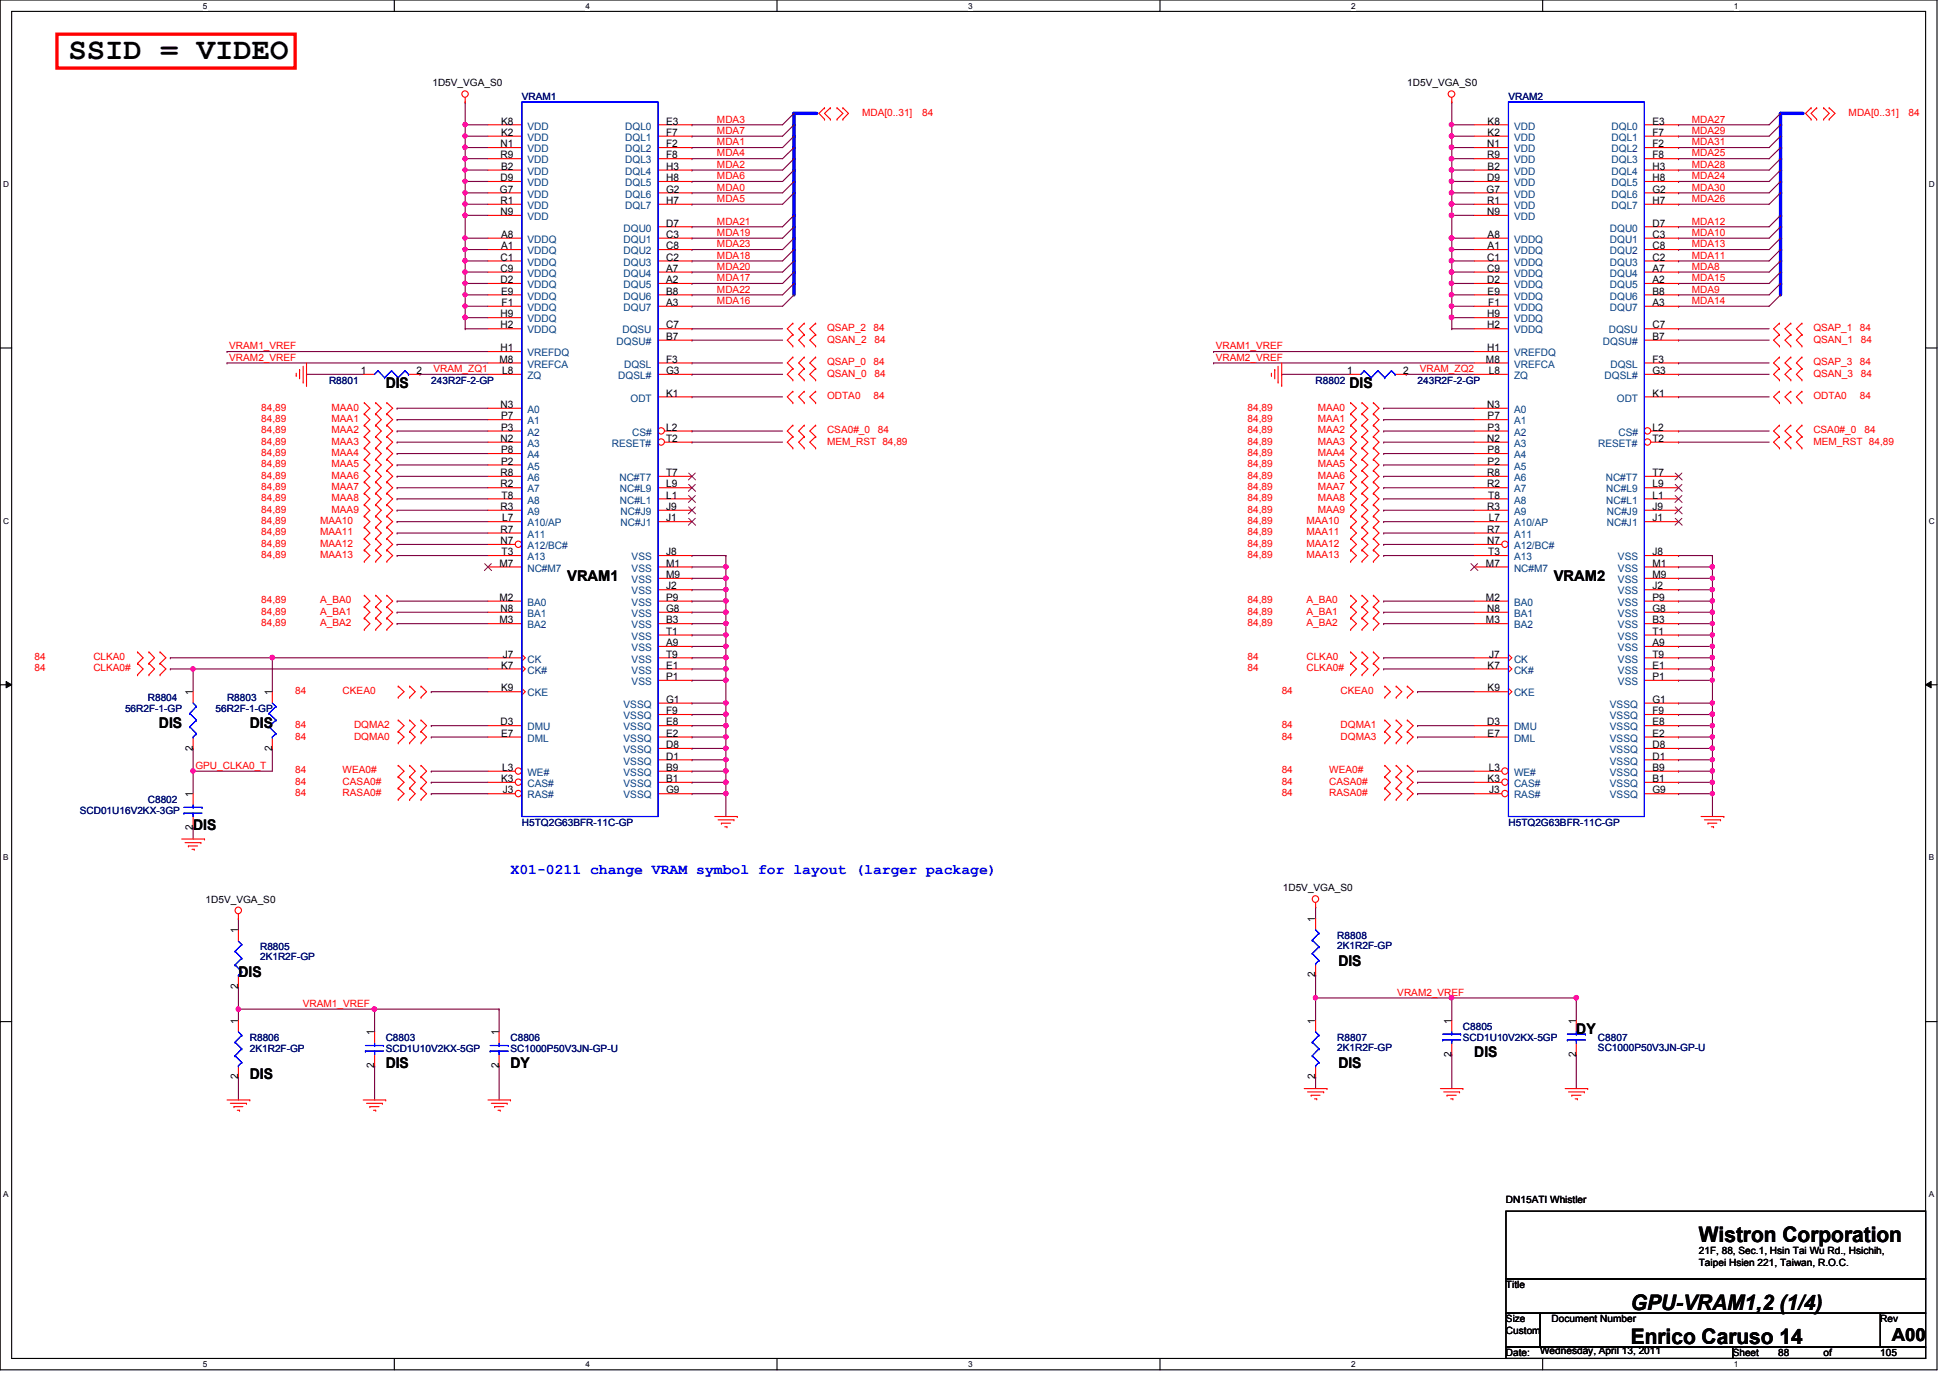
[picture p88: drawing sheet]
<svg xmlns="http://www.w3.org/2000/svg" width="297mm" height="210mm" viewBox="0 0 297 210" stroke-linecap="round" stroke-linejoin="round" font-family="sans-serif">
<defs><g id="words">
<text font-size="4.7" x="10.4" y="9.1">SSID = VIDEO</text>
<g font-size="3.3">
<text x="258.8" y="189.2">Wistron Corporation</text>
<text x="248.4" y="199.6">GPU-VRAM1,2 (1/4)</text>
<text x="248.4" y="204.8">Enrico Caruso 14</text>
</g>
<text font-size="2.8" x="288.2" y="204.3">A00</text>
<g font-size="2.2">
<text x="58.8" y="59.1">DIS</text>
<text x="205.6" y="59.1">DIS</text>
<text x="86.4" y="88.4">VRAM1</text>
<text x="236.7" y="88.4">VRAM2</text>
<text x="24.2" y="110.9">DIS</text>
<text x="38.1" y="110.9">DIS</text>
<text x="29.4" y="126.4">DIS</text>
<text x="36.3" y="148.9">DIS</text>
<text x="203.9" y="147.2">DIS</text>
<text x="224.6" y="161">DIS</text>
<text x="240.1" y="157.5">DY</text>
<text x="38.1" y="164.4">DIS</text>
<text x="58.8" y="162.7">DIS</text>
<text x="77.8" y="162.7">DY</text>
<text x="203.9" y="162.7">DIS</text>
</g>
<text font-size="2.2" fill="#00f" x="77.8" y="133.1">X01-0211 change VRAM symbol for layout (larger package)</text>
<g font-size="1.6">
<text x="76.2" y="22.4">N1</text>
<text x="76.3" y="20.7">K2</text>
<text x="76.3" y="19">K8</text>
<text x="101.5" y="22.4">F2</text>
<text x="101.5" y="20.7">F7</text>
<text x="101.5" y="19">E3</text>
<text x="226.5" y="22.4">N1</text>
<text x="226.6" y="20.7">K2</text>
<text x="226.6" y="19">K8</text>
<text x="251.7" y="22.4">F2</text>
<text x="251.7" y="20.7">F7</text>
<text x="251.7" y="19">E3</text>
<text x="76.2" y="29.3">G7</text>
<text x="76.2" y="27.6">D9</text>
<text x="76.2" y="24.1">R9</text>
<text x="76.3" y="25.9">B2</text>
<text x="101.5" y="29.3">G2</text>
<text x="101.5" y="27.6">H8</text>
<text x="101.5" y="25.9">H3</text>
<text x="101.5" y="24.1">F8</text>
<text x="226.4" y="29.3">G7</text>
<text x="226.5" y="27.6">D9</text>
<text x="226.5" y="24.1">R9</text>
<text x="226.6" y="25.9">B2</text>
<text x="251.7" y="29.3">G2</text>
<text x="251.7" y="27.6">H8</text>
<text x="251.7" y="25.9">H3</text>
<text x="251.7" y="24.1">F8</text>
<text x="76.2" y="32.8">N9</text>
<text x="76.2" y="31.1">R1</text>
<text x="101.5" y="34.5">D7</text>
<text x="101.5" y="31.1">H7</text>
<text x="226.5" y="32.8">N9</text>
<text x="226.5" y="31.1">R1</text>
<text x="251.7" y="34.5">D7</text>
<text x="251.7" y="31.1">H7</text>
<text x="76.2" y="39.7">C1</text>
<text x="76.2" y="41.4">C9</text>
<text x="76.3" y="38">A1</text>
<text x="76.3" y="36.2">A8</text>
<text x="101.5" y="36.2">C3</text>
<text x="101.5" y="38">C8</text>
<text x="101.5" y="39.7">C2</text>
<text x="101.5" y="41.4">A7</text>
<text x="226.5" y="39.7">C1</text>
<text x="226.5" y="41.4">C9</text>
<text x="226.6" y="38">A1</text>
<text x="226.6" y="36.2">A8</text>
<text x="251.7" y="36.2">C3</text>
<text x="251.7" y="38">C8</text>
<text x="251.7" y="39.7">C2</text>
<text x="251.7" y="41.4">A7</text>
<text x="76.2" y="43.1">D2</text>
<text x="76.3" y="44.9">E9</text>
<text x="76.4" y="46.6">F1</text>
<text x="101.5" y="43.1">A2</text>
<text x="101.5" y="44.9">B8</text>
<text x="101.5" y="46.6">A3</text>
<text x="226.5" y="43.1">D2</text>
<text x="226.6" y="44.9">E9</text>
<text x="226.7" y="46.6">F1</text>
<text x="251.7" y="43.1">A2</text>
<text x="251.7" y="44.9">B8</text>
<text x="251.7" y="46.6">A3</text>
<text x="76.2" y="50">H2</text>
<text x="76.2" y="48.3">H9</text>
<text x="76.2" y="53.5">H1</text>
<text x="101.5" y="51.8">B7</text>
<text x="101.5" y="50">C7</text>
<text x="226.5" y="50">H2</text>
<text x="226.5" y="48.3">H9</text>
<text x="226.5" y="53.5">H1</text>
<text x="251.7" y="51.8">B7</text>
<text x="251.7" y="50">C7</text>
<text x="54.9" y="57">1</text>
<text x="63.5" y="57">2</text>
<text x="76.1" y="55.2">M8</text>
<text x="76.5" y="57">L8</text>
<text x="101.5" y="55.2">F3</text>
<text x="101.5" y="57">G3</text>
<text x="205.2" y="57">1</text>
<text x="213.7" y="57">2</text>
<text x="226.4" y="55.2">M8</text>
<text x="226.8" y="57">L8</text>
<text x="251.7" y="55.2">F3</text>
<text x="251.7" y="57">G3</text>
<text x="76.2" y="62.1">N3</text>
<text x="76.3" y="63.9">P7</text>
<text x="76.3" y="65.6">P3</text>
<text x="101.5" y="60.4">K1</text>
<text x="101.5" y="65.6">L2</text>
<text x="226.5" y="62.1">N3</text>
<text x="226.6" y="63.9">P7</text>
<text x="226.6" y="65.6">P3</text>
<text x="251.7" y="60.4">K1</text>
<text x="251.7" y="65.6">L2</text>
<text x="76.2" y="67.3">N2</text>
<text x="76.3" y="69">P8</text>
<text x="76.3" y="70.8">P2</text>
<text x="101.5" y="67.3">T2</text>
<text x="226.5" y="67.3">N2</text>
<text x="226.6" y="69">P8</text>
<text x="226.6" y="70.8">P2</text>
<text x="251.7" y="67.3">T2</text>
<text x="76.2" y="72.5">R8</text>
<text x="76.2" y="74.3">R2</text>
<text x="76.2" y="77.7">R3</text>
<text x="76.4" y="75.9">T8</text>
<text x="101.5" y="77.7">J9</text>
<text x="101.5" y="75.9">L1</text>
<text x="101.5" y="74.3">L9</text>
<text x="101.5" y="72.5">T7</text>
<text x="226.5" y="72.5">R8</text>
<text x="226.5" y="74.3">R2</text>
<text x="226.5" y="77.7">R3</text>
<text x="226.7" y="75.9">T8</text>
<text x="251.7" y="77.7">J9</text>
<text x="251.7" y="75.9">L1</text>
<text x="251.7" y="74.3">L9</text>
<text x="251.7" y="72.5">T7</text>
<text x="76.2" y="81.2">R7</text>
<text x="76.2" y="82.9">N7</text>
<text x="76.5" y="79.4">L7</text>
<text x="101.5" y="79.4">J1</text>
<text x="226.5" y="81.2">R7</text>
<text x="226.5" y="82.9">N7</text>
<text x="226.8" y="79.4">L7</text>
<text x="251.7" y="79.4">J1</text>
<text x="76.1" y="86.3">M7</text>
<text x="76.4" y="84.6">T3</text>
<text x="101.5" y="89.8">J2</text>
<text x="101.5" y="84.6">J8</text>
<text x="101.5" y="86.3">M1</text>
<text x="101.5" y="88.1">M9</text>
<text x="226.4" y="86.3">M7</text>
<text x="226.7" y="84.6">T3</text>
<text x="251.7" y="89.8">J2</text>
<text x="251.7" y="84.6">J8</text>
<text x="251.7" y="86.3">M1</text>
<text x="251.7" y="88.1">M9</text>
<text x="76.1" y="91.5">M2</text>
<text x="76.1" y="95">M3</text>
<text x="76.2" y="93.2">N8</text>
<text x="101.5" y="95">B3</text>
<text x="101.5" y="93.2">G8</text>
<text x="101.5" y="91.5">P9</text>
<text x="226.4" y="91.5">M2</text>
<text x="226.4" y="95">M3</text>
<text x="226.5" y="93.2">N8</text>
<text x="251.7" y="95">B3</text>
<text x="251.7" y="93.2">G8</text>
<text x="251.7" y="91.5">P9</text>
<text x="76.3" y="101.9">K7</text>
<text x="76.6" y="100.2">J7</text>
<text x="101.5" y="98.4">A9</text>
<text x="101.5" y="101.9">E1</text>
<text x="101.5" y="96.7">T1</text>
<text x="101.5" y="100.2">T9</text>
<text x="226.6" y="101.9">K7</text>
<text x="226.9" y="100.2">J7</text>
<text x="251.7" y="98.4">A9</text>
<text x="251.7" y="101.9">E1</text>
<text x="251.7" y="96.7">T1</text>
<text x="251.7" y="100.2">T9</text>
<text x="29.4" y="105.9" transform="rotate(-90 29.4 105.9)">1</text>
<text x="41.4" y="105.9" transform="rotate(-90 41.4 105.9)">1</text>
<text x="76.3" y="105.3">K9</text>
<text x="101.5" y="103.6">P1</text>
<text x="101.5" y="107.1">G1</text>
<text x="226.6" y="105.3">K9</text>
<text x="251.7" y="103.6">P1</text>
<text x="251.7" y="107.1">G1</text>
<text x="76.2" y="110.5">D3</text>
<text x="76.3" y="112.2">E7</text>
<text x="101.5" y="114">D8</text>
<text x="101.5" y="112.2">E2</text>
<text x="101.5" y="110.5">E8</text>
<text x="101.5" y="108.8">F9</text>
<text x="226.5" y="110.5">D3</text>
<text x="226.6" y="112.2">E7</text>
<text x="251.7" y="114">D8</text>
<text x="251.7" y="112.2">E2</text>
<text x="251.7" y="110.5">E8</text>
<text x="251.7" y="108.8">F9</text>
<text x="29.4" y="114.3" transform="rotate(-90 29.4 114.3)">2</text>
<text x="41.4" y="114.3" transform="rotate(-90 41.4 114.3)">2</text>
<text x="76.3" y="119.1">K3</text>
<text x="76.5" y="117.4">L3</text>
<text x="101.5" y="119.1">B1</text>
<text x="101.5" y="117.4">B9</text>
<text x="101.5" y="115.7">D1</text>
<text x="226.6" y="119.1">K3</text>
<text x="226.8" y="117.4">L3</text>
<text x="251.7" y="119.1">B1</text>
<text x="251.7" y="117.4">B9</text>
<text x="251.7" y="115.7">D1</text>
<text x="29.4" y="121.4" transform="rotate(-90 29.4 121.4)">1</text>
<text x="76.6" y="120.9">J3</text>
<text x="101.5" y="120.9">G9</text>
<text x="226.9" y="120.9">J3</text>
<text x="251.7" y="120.9">G9</text>
<text x="29.4" y="126.4" transform="rotate(-90 29.4 126.4)">2</text>
<text x="36.3" y="142.2" transform="rotate(-90 36.3 142.2)">1</text>
<text x="200.4" y="140.4" transform="rotate(-90 200.4 140.4)">1</text>
<text x="200.4" y="148.9" transform="rotate(-90 200.4 148.9)">2</text>
<text x="36.3" y="156" transform="rotate(-90 36.3 156)">1</text>
<text x="36.3" y="150.6" transform="rotate(-90 36.3 150.6)">2</text>
<text x="200.4" y="156" transform="rotate(-90 200.4 156)">1</text>
<text x="221.1" y="156" transform="rotate(-90 221.1 156)">1</text>
<text x="240.1" y="156" transform="rotate(-90 240.1 156)">1</text>
<text x="57" y="157.7" transform="rotate(-90 57 157.7)">1</text>
<text x="76" y="157.7" transform="rotate(-90 76 157.7)">1</text>
<text x="221.1" y="161" transform="rotate(-90 221.1 161)">2</text>
<text x="240.1" y="161" transform="rotate(-90 240.1 161)">2</text>
<text x="36.3" y="164.4" transform="rotate(-90 36.3 164.4)">2</text>
<text x="57" y="162.7" transform="rotate(-90 57 162.7)">2</text>
<text x="76" y="162.7" transform="rotate(-90 76 162.7)">2</text>
<text x="200.4" y="164.4" transform="rotate(-90 200.4 164.4)">2</text>
</g>
<g font-size="1.6" fill="#004080">
<text x="80.3" y="21.5">VDD</text>
<text x="80.3" y="19.7">VDD</text>
<text x="80.3" y="23.2">VDD</text>
<text x="95.2" y="23.2">DQL2</text>
<text x="95.2" y="21.5">DQL1</text>
<text x="95.2" y="19.7">DQL0</text>
<text x="230.6" y="21.5">VDD</text>
<text x="230.6" y="19.7">VDD</text>
<text x="230.6" y="23.2">VDD</text>
<text x="245.5" y="23.2">DQL2</text>
<text x="245.5" y="21.5">DQL1</text>
<text x="245.5" y="19.7">DQL0</text>
<text x="80.3" y="26.6">VDD</text>
<text x="80.3" y="28.4">VDD</text>
<text x="80.3" y="24.9">VDD</text>
<text x="95.2" y="28.4">DQL5</text>
<text x="95.2" y="26.6">DQL4</text>
<text x="95.2" y="24.9">DQL3</text>
<text x="230.6" y="26.6">VDD</text>
<text x="230.6" y="28.4">VDD</text>
<text x="230.6" y="24.9">VDD</text>
<text x="245.5" y="28.4">DQL5</text>
<text x="245.5" y="26.6">DQL4</text>
<text x="245.5" y="24.9">DQL3</text>
<text x="80.3" y="30.1">VDD</text>
<text x="80.3" y="33.5">VDD</text>
<text x="80.3" y="31.8">VDD</text>
<text x="95" y="35.3">DQU0</text>
<text x="95.2" y="31.8">DQL7</text>
<text x="95.2" y="30.1">DQL6</text>
<text x="230.6" y="30.1">VDD</text>
<text x="230.6" y="33.5">VDD</text>
<text x="230.6" y="31.8">VDD</text>
<text x="245.2" y="35.3">DQU0</text>
<text x="245.5" y="31.8">DQL7</text>
<text x="245.5" y="30.1">DQL6</text>
<text x="80.3" y="38.7">VDDQ</text>
<text x="80.3" y="37">VDDQ</text>
<text x="80.3" y="40.5">VDDQ</text>
<text x="95" y="37">DQU1</text>
<text x="95" y="38.7">DQU2</text>
<text x="95" y="40.5">DQU3</text>
<text x="230.6" y="38.7">VDDQ</text>
<text x="230.6" y="37">VDDQ</text>
<text x="230.6" y="40.5">VDDQ</text>
<text x="245.2" y="37">DQU1</text>
<text x="245.2" y="38.7">DQU2</text>
<text x="245.2" y="40.5">DQU3</text>
<text x="80.3" y="42.2">VDDQ</text>
<text x="80.3" y="43.9">VDDQ</text>
<text x="80.3" y="45.6">VDDQ</text>
<text x="80.3" y="47.4">VDDQ</text>
<text x="95" y="42.2">DQU4</text>
<text x="95" y="43.9">DQU5</text>
<text x="95" y="45.6">DQU6</text>
<text x="95" y="47.4">DQU7</text>
<text x="230.6" y="42.2">VDDQ</text>
<text x="230.6" y="43.9">VDDQ</text>
<text x="230.6" y="45.6">VDDQ</text>
<text x="230.6" y="47.4">VDDQ</text>
<text x="245.2" y="42.2">DQU4</text>
<text x="245.2" y="43.9">DQU5</text>
<text x="245.2" y="45.6">DQU6</text>
<text x="245.2" y="47.4">DQU7</text>
<text x="80.3" y="50.8">VDDQ</text>
<text x="80.3" y="49.1">VDDQ</text>
<text x="93.9" y="52.5">DQSU#</text>
<text x="94.8" y="50.8">DQSU</text>
<text x="230.6" y="50.8">VDDQ</text>
<text x="230.6" y="49.1">VDDQ</text>
<text x="244.2" y="52.5">DQSU#</text>
<text x="245.1" y="50.8">DQSU</text>
<text x="80.3" y="57.7">ZQ</text>
<text x="80.3" y="56">VREFCA</text>
<text x="80.3" y="54.3">VREFDQ</text>
<text x="94.2" y="57.7">DQSL#</text>
<text x="95.1" y="56">DQSL</text>
<text x="230.6" y="57.7">ZQ</text>
<text x="230.6" y="56">VREFCA</text>
<text x="230.6" y="54.3">VREFDQ</text>
<text x="244.4" y="57.7">DQSL#</text>
<text x="245.3" y="56">DQSL</text>
<text x="80.3" y="62.9">A0</text>
<text x="80.3" y="64.6">A1</text>
<text x="96.1" y="61.2">ODT</text>
<text x="230.6" y="62.9">A0</text>
<text x="230.6" y="64.6">A1</text>
<text x="246.3" y="61.2">ODT</text>
<text x="80.3" y="66.4">A2</text>
<text x="80.3" y="68.1">A3</text>
<text x="80.3" y="69.8">A4</text>
<text x="80.3" y="71.5">A5</text>
<text x="93.2" y="68.1">RESET#</text>
<text x="96.3" y="66.4">CS#</text>
<text x="230.6" y="66.4">A2</text>
<text x="230.6" y="68.1">A3</text>
<text x="230.6" y="69.8">A4</text>
<text x="230.6" y="71.5">A5</text>
<text x="243.5" y="68.1">RESET#</text>
<text x="246.5" y="66.4">CS#</text>
<text x="80.3" y="73.3">A6</text>
<text x="80.3" y="75">A7</text>
<text x="80.3" y="76.7">A8</text>
<text x="94.4" y="73.3">NC#T7</text>
<text x="94.4" y="76.7">NC#L1</text>
<text x="94.4" y="75">NC#L9</text>
<text x="230.6" y="73.3">A6</text>
<text x="230.6" y="75">A7</text>
<text x="230.6" y="76.7">A8</text>
<text x="244.6" y="73.3">NC#T7</text>
<text x="244.7" y="76.7">NC#L1</text>
<text x="244.7" y="75">NC#L9</text>
<text x="80.3" y="78.4">A9</text>
<text x="80.3" y="80.2">A10/AP</text>
<text x="80.3" y="81.9">A11</text>
<text x="80.3" y="83.7">A12/BC#</text>
<text x="94.5" y="80.2">NC#J1</text>
<text x="94.5" y="78.4">NC#J9</text>
<text x="230.6" y="78.4">A9</text>
<text x="230.6" y="80.2">A10/AP</text>
<text x="230.6" y="81.9">A11</text>
<text x="230.6" y="83.7">A12/BC#</text>
<text x="244.8" y="80.2">NC#J1</text>
<text x="244.8" y="78.4">NC#J9</text>
<text x="80.3" y="87.1">NC#M7</text>
<text x="80.3" y="85.3">A13</text>
<text x="96.2" y="85.3">VSS</text>
<text x="96.2" y="87.1">VSS</text>
<text x="96.2" y="88.8">VSS</text>
<text x="230.6" y="87.1">NC#M7</text>
<text x="230.6" y="85.3">A13</text>
<text x="246.5" y="85.3">VSS</text>
<text x="246.5" y="87.1">VSS</text>
<text x="246.5" y="88.8">VSS</text>
<text x="80.3" y="92.3">BA0</text>
<text x="80.3" y="94">BA1</text>
<text x="80.3" y="95.7">BA2</text>
<text x="96.2" y="95.7">VSS</text>
<text x="96.2" y="94">VSS</text>
<text x="96.2" y="90.6">VSS</text>
<text x="96.2" y="92.3">VSS</text>
<text x="230.6" y="92.3">BA0</text>
<text x="230.6" y="94">BA1</text>
<text x="230.6" y="95.7">BA2</text>
<text x="246.5" y="95.7">VSS</text>
<text x="246.5" y="94">VSS</text>
<text x="246.5" y="90.6">VSS</text>
<text x="246.5" y="92.3">VSS</text>
<text x="80.3" y="100.9">CK</text>
<text x="96.2" y="99.2">VSS</text>
<text x="96.2" y="97.5">VSS</text>
<text x="96.2" y="100.9">VSS</text>
<text x="230.6" y="100.9">CK</text>
<text x="246.5" y="99.2">VSS</text>
<text x="246.5" y="97.5">VSS</text>
<text x="246.5" y="100.9">VSS</text>
<text x="80.3" y="102.6">CK#</text>
<text x="80.3" y="106.1">CKE</text>
<text x="95" y="107.8">VSSQ</text>
<text x="96.2" y="102.6">VSS</text>
<text x="96.2" y="104.4">VSS</text>
<text x="230.6" y="102.6">CK#</text>
<text x="230.6" y="106.1">CKE</text>
<text x="245.2" y="107.8">VSSQ</text>
<text x="246.5" y="102.6">VSS</text>
<text x="246.5" y="104.4">VSS</text>
<text x="80.3" y="113">DML</text>
<text x="80.3" y="111.3">DMU</text>
<text x="95" y="113">VSSQ</text>
<text x="95" y="111.3">VSSQ</text>
<text x="95" y="109.6">VSSQ</text>
<text x="230.6" y="113">DML</text>
<text x="230.6" y="111.3">DMU</text>
<text x="245.2" y="113">VSSQ</text>
<text x="245.2" y="111.3">VSSQ</text>
<text x="245.2" y="109.6">VSSQ</text>
<text x="80.3" y="119.9">CAS#</text>
<text x="80.3" y="118.2">WE#</text>
<text x="95" y="119.9">VSSQ</text>
<text x="95" y="118.2">VSSQ</text>
<text x="95" y="116.5">VSSQ</text>
<text x="95" y="114.7">VSSQ</text>
<text x="230.6" y="119.9">CAS#</text>
<text x="230.6" y="118.2">WE#</text>
<text x="245.2" y="119.9">VSSQ</text>
<text x="245.2" y="118.2">VSSQ</text>
<text x="245.2" y="116.5">VSSQ</text>
<text x="245.2" y="114.7">VSSQ</text>
<text x="80.3" y="121.6">RAS#</text>
<text x="95" y="121.6">VSSQ</text>
<text x="230.6" y="121.6">RAS#</text>
<text x="245.2" y="121.6">VSSQ</text>
</g>
<g font-size="1.5">
<text x="65.9" y="13.2">1D5V_VGA_S0</text>
<text x="214.4" y="13.2">1D5V_VGA_S0</text>
<text x="31.3" y="137.5">1D5V_VGA_S0</text>
<text x="195.4" y="135.8">1D5V_VGA_S0</text>
<text x="229.4" y="183.3">DN15ATI Whistler</text>
<text x="258.8" y="191.1">21F, 88, Sec.1, Hsin Tai Wu Rd., Hsichih,</text>
<text x="229.4" y="196.2">Title</text>
<text x="258.8" y="192.8">Taipei Hsien 221, Taiwan, R.O.C.</text>
<text x="229.4" y="201.4">Size</text>
<text x="229.4" y="203.2">Custom</text>
<text x="236.3" y="201.4">Document Number</text>
<text x="286.4" y="201.4">Rev</text>
<text x="229.4" y="206.6">Date:</text>
<text x="234.6" y="206.2">Wednesday, April 13, 2011</text>
<text x="263.9" y="206.6">Sheet</text>
<text x="270.9" y="206.6">88</text>
<text x="277.8" y="206.6">of</text>
<text x="286.4" y="206.6">105</text>
</g>
<g font-size="1.5" fill="#000080">
<text x="79.5" y="15.2">VRAM1</text>
<text x="229.8" y="15.2">VRAM2</text>
<text x="50.1" y="58.4">R8801</text>
<text x="65.7" y="58.4">243R2F-2-GP</text>
<text x="200.4" y="58.4">R8802</text>
<text x="215.9" y="58.4">243R2F-2-GP</text>
<text x="22.5" y="106.8">R8804</text>
<text x="34.6" y="106.8">R8803</text>
<text x="19" y="108.5">56R2F-1-GP</text>
<text x="32.8" y="108.5">56R2F-1-GP</text>
<text x="12.1" y="124">SCD01U16V2KX-3GP</text>
<text x="22.5" y="122.3">C8802</text>
<text x="79.5" y="125.8">H5TQ2G63BFR-11C-GP</text>
<text x="229.8" y="125.8">H5TQ2G63BFR-11C-GP</text>
<text x="203.7" y="143">R8808</text>
<text x="39.6" y="144.8">R8805</text>
<text x="39.6" y="146.3">2K1R2F-GP</text>
<text x="203.7" y="144.6">2K1R2F-GP</text>
<text x="38.1" y="158.6">R8806</text>
<text x="38.1" y="160.3">2K1R2F-GP</text>
<text x="58.8" y="158.6">C8803</text>
<text x="58.8" y="160.3">SCD1U10V2KX-5GP</text>
<text x="77.8" y="158.6">C8806</text>
<text x="77.8" y="160.3">SC1000P50V3JN-GP-U</text>
<text x="203.7" y="158.6">R8807</text>
<text x="203.7" y="160.1">2K1R2F-GP</text>
<text x="222.8" y="156.8">C8805</text>
<text x="222.8" y="158.6">SCD1U10V2KX-5GP</text>
<text x="243.4" y="158.6">C8807</text>
<text x="243.4" y="160.1">SC1000P50V3JN-GP-U</text>
</g>
<g font-size="1.5" fill="#f00">
<text x="131.3" y="17.7">MDA[0..31]</text>
<text x="140.5" y="17.7">84</text>
<text x="281.6" y="17.7">MDA[0..31]</text>
<text x="290.7" y="17.7">84</text>
<text x="109.2" y="22.1">MDA1</text>
<text x="109.2" y="20.4">MDA7</text>
<text x="109.2" y="18.7">MDA3</text>
<text x="109.2" y="23.8">MDA4</text>
<text x="257.7" y="20.4">MDA29</text>
<text x="257.7" y="22.1">MDA31</text>
<text x="257.7" y="18.7">MDA27</text>
<text x="257.7" y="23.8">MDA25</text>
<text x="109.2" y="27.3">MDA6</text>
<text x="109.2" y="29">MDA0</text>
<text x="109.2" y="25.6">MDA2</text>
<text x="257.7" y="29">MDA30</text>
<text x="257.7" y="27.3">MDA24</text>
<text x="257.7" y="25.6">MDA28</text>
<text x="109.2" y="34.2">MDA21</text>
<text x="109.2" y="35.9">MDA19</text>
<text x="109.2" y="30.8">MDA5</text>
<text x="257.7" y="34.2">MDA12</text>
<text x="257.7" y="30.8">MDA26</text>
<text x="257.7" y="35.9">MDA10</text>
<text x="109.2" y="41.1">MDA20</text>
<text x="109.2" y="39.4">MDA18</text>
<text x="109.2" y="37.7">MDA23</text>
<text x="257.7" y="39.4">MDA11</text>
<text x="257.7" y="37.7">MDA13</text>
<text x="257.7" y="41.1">MDA8</text>
<text x="109.2" y="42.8">MDA17</text>
<text x="109.2" y="44.6">MDA22</text>
<text x="109.2" y="46.3">MDA16</text>
<text x="257.7" y="44.6">MDA9</text>
<text x="257.7" y="46.3">MDA14</text>
<text x="257.7" y="42.8">MDA15</text>
<text x="34.9" y="53.2">VRAM1_VREF</text>
<text x="126" y="50.5">QSAP_2</text>
<text x="126" y="52.2">QSAN_2</text>
<text x="133" y="50.5">84</text>
<text x="133.2" y="52.2">84</text>
<text x="185.2" y="53.2">VRAM1_VREF</text>
<text x="276.2" y="50.5">QSAP_1</text>
<text x="276.2" y="52.2">QSAN_1</text>
<text x="283.3" y="50.5">84</text>
<text x="283.5" y="52.2">84</text>
<text x="34.9" y="54.9">VRAM2_VREF</text>
<text x="66" y="56.7">VRAM_ZQ1</text>
<text x="126" y="55.6">QSAP_0</text>
<text x="126" y="57.4">QSAN_0</text>
<text x="133" y="55.6">84</text>
<text x="133.2" y="57.4">84</text>
<text x="185.2" y="54.9">VRAM2_VREF</text>
<text x="216.3" y="56.7">VRAM_ZQ2</text>
<text x="276.2" y="55.6">QSAP_3</text>
<text x="276.2" y="57.4">QSAN_3</text>
<text x="283.3" y="55.6">84</text>
<text x="283.5" y="57.4">84</text>
<text x="39.8" y="62.6">84,89</text>
<text x="39.8" y="64.3">84,89</text>
<text x="39.8" y="66">84,89</text>
<text x="50.5" y="62.6">MAA0</text>
<text x="50.5" y="64.3">MAA1</text>
<text x="50.5" y="66">MAA2</text>
<text x="126" y="66">CSA0#_0</text>
<text x="126" y="60.8">ODTA0</text>
<text x="133.1" y="60.8">84</text>
<text x="133.7" y="66">84</text>
<text x="190" y="62.6">84,89</text>
<text x="190" y="64.3">84,89</text>
<text x="190" y="66">84,89</text>
<text x="200.7" y="62.6">MAA0</text>
<text x="200.7" y="64.3">MAA1</text>
<text x="200.7" y="66">MAA2</text>
<text x="276.2" y="66">CSA0#_0</text>
<text x="276.2" y="60.8">ODTA0</text>
<text x="283.3" y="60.8">84</text>
<text x="284" y="66">84</text>
<text x="39.8" y="67.7">84,89</text>
<text x="39.8" y="69.5">84,89</text>
<text x="39.8" y="71.2">84,89</text>
<text x="50.5" y="67.7">MAA3</text>
<text x="50.5" y="69.5">MAA4</text>
<text x="50.5" y="71.2">MAA5</text>
<text x="126" y="67.7">MEM_RST 84,89</text>
<text x="190" y="67.7">84,89</text>
<text x="190" y="69.5">84,89</text>
<text x="190" y="71.2">84,89</text>
<text x="200.7" y="67.7">MAA3</text>
<text x="200.7" y="69.5">MAA4</text>
<text x="200.7" y="71.2">MAA5</text>
<text x="276.2" y="67.7">MEM_RST 84,89</text>
<text x="39.8" y="72.9">84,89</text>
<text x="39.8" y="74.6">84,89</text>
<text x="39.8" y="76.4">84,89</text>
<text x="50.5" y="72.9">MAA6</text>
<text x="50.5" y="74.6">MAA7</text>
<text x="50.5" y="76.4">MAA8</text>
<text x="190" y="72.9">84,89</text>
<text x="190" y="74.6">84,89</text>
<text x="190" y="76.4">84,89</text>
<text x="200.7" y="72.9">MAA6</text>
<text x="200.7" y="74.6">MAA7</text>
<text x="200.7" y="76.4">MAA8</text>
<text x="39.8" y="78.1">84,89</text>
<text x="39.8" y="79.8">84,89</text>
<text x="39.8" y="81.5">84,89</text>
<text x="39.8" y="83.3">84,89</text>
<text x="48.8" y="79.8">MAA10</text>
<text x="48.8" y="81.5">MAA11</text>
<text x="48.8" y="83.3">MAA12</text>
<text x="50.5" y="78.1">MAA9</text>
<text x="190" y="78.1">84,89</text>
<text x="190" y="79.8">84,89</text>
<text x="190" y="81.5">84,89</text>
<text x="190" y="83.3">84,89</text>
<text x="199" y="79.8">MAA10</text>
<text x="199" y="81.5">MAA11</text>
<text x="199" y="83.3">MAA12</text>
<text x="200.7" y="78.1">MAA9</text>
<text x="39.8" y="85">84,89</text>
<text x="48.8" y="85">MAA13</text>
<text x="190" y="85">84,89</text>
<text x="199" y="85">MAA13</text>
<text x="39.8" y="91.9">84,89</text>
<text x="39.8" y="93.6">84,89</text>
<text x="39.8" y="95.4">84,89</text>
<text x="48.8" y="91.9">A_BA0</text>
<text x="48.8" y="93.6">A_BA1</text>
<text x="48.8" y="95.4">A_BA2</text>
<text x="190" y="91.9">84,89</text>
<text x="190" y="93.6">84,89</text>
<text x="190" y="95.4">84,89</text>
<text x="199" y="91.9">A_BA0</text>
<text x="199" y="93.6">A_BA1</text>
<text x="199" y="95.4">A_BA2</text>
<text x="5.2" y="100.5">84</text>
<text x="14.2" y="100.5">CLKA0</text>
<text x="190" y="100.5">84</text>
<text x="199" y="100.5">CLKA0</text>
<text x="5.2" y="102.3">84</text>
<text x="14.2" y="102.3">CLKA0#</text>
<text x="45" y="105.7">84</text>
<text x="52.2" y="105.7">CKEA0</text>
<text x="190" y="102.3">84</text>
<text x="195.2" y="105.7">84</text>
<text x="199" y="102.3">CLKA0#</text>
<text x="204.2" y="105.7">CKEA0</text>
<text x="45" y="110.9">84</text>
<text x="45" y="112.6">84</text>
<text x="53.9" y="110.9">DQMA2</text>
<text x="53.9" y="112.6">DQMA0</text>
<text x="195.2" y="112.6">84</text>
<text x="195.2" y="110.9">84</text>
<text x="204.2" y="112.6">DQMA3</text>
<text x="204.2" y="110.9">DQMA1</text>
<text x="29.8" y="117.1">GPU_CLKA0_T</text>
<text x="45" y="119.5">84</text>
<text x="45" y="117.8">84</text>
<text x="52.2" y="119.5">CASA0#</text>
<text x="52.2" y="117.8">WEA0#</text>
<text x="195.2" y="119.5">84</text>
<text x="195.2" y="117.8">84</text>
<text x="202.5" y="119.5">CASA0#</text>
<text x="202.5" y="117.8">WEA0#</text>
<text x="45" y="121.3">84</text>
<text x="52.2" y="121.3">RASA0#</text>
<text x="195.2" y="121.3">84</text>
<text x="202.5" y="121.3">RASA0#</text>
<text x="46.1" y="153.4">VRAM1_VREF</text>
<text x="212.8" y="151.7">VRAM2_VREF</text>
</g>
<g font-size="1.3">
<text x="30.9" y="1.4">5</text>
<text x="89.2" y="1.4">4</text>
<text x="147.5" y="1.4">3</text>
<text x="205.8" y="1.4">2</text>
<text x="264.1" y="1.4">1</text>
<text x=".5" y="28.5">D</text>
<text x="293.8" y="28.5">D</text>
<text x=".5" y="79.8">C</text>
<text x="293.8" y="79.8">C</text>
<text x=".5" y="131.1">B</text>
<text x="293.8" y="131.1">B</text>
<text x=".5" y="182.4">A</text>
<text x="293.8" y="182.4">A</text>
<text x="30.9" y="208.3">5</text>
<text x="89.2" y="208.3">4</text>
<text x="147.5" y="208.3">3</text>
<text x="205.8" y="208.3">2</text>
<text x="264.1" y="208.3">1</text>
</g>
</g></defs>
<path d="M0 0h295.1v208.7h-295.1zM1.8 1.7h291.5v205.2h-291.5z" fill="none" stroke="#000" stroke-width=".17"/>
<g fill="#fff">
<path d="M30.9 .2h.7v1.4h-.7z"/>
<path d="M30.9 207.1h.7v1.4h-.7z"/>
</g>
<path d="M60.1 0v1.7M60.1 206.9v1.8" fill="none" stroke="#000" stroke-width=".17"/>
<g fill="#fff">
<path d="M89.2 .2h.7v1.4h-.7z"/>
<path d="M89.2 207.1h.7v1.4h-.7z"/>
</g>
<path d="M118.4 0v1.7M118.4 206.9v1.8" fill="none" stroke="#000" stroke-width=".17"/>
<g fill="#fff">
<path d="M147.5 .2h.7v1.4h-.7z"/>
<path d="M147.5 207.1h.7v1.4h-.7z"/>
</g>
<path d="M176.7 0v1.7M176.7 206.9v1.8" fill="none" stroke="#000" stroke-width=".17"/>
<g fill="#fff">
<path d="M205.8 .2h.7v1.4h-.7z"/>
<path d="M205.8 207.1h.7v1.4h-.7z"/>
</g>
<path d="M235 0v1.7M235 206.9v1.8" fill="none" stroke="#000" stroke-width=".17"/>
<g fill="#fff">
<path d="M264.1 .2h.7v1.4h-.7z"/>
<path d="M264.1 207.1h.7v1.4h-.7z"/>
<path d="M.5 27.3h.9v1.4h-.9z"/>
<path d="M293.8 27.3h.9v1.4h-.9z"/>
<path d="M.5 78.6h.9v1.4h-.9z"/>
<path d="M293.8 78.6h.9v1.4h-.9z"/>
</g>
<path d="M0 53h1.8M293.3 53h1.8" fill="none" stroke="#000" stroke-width=".17"/>
<g fill="#fff">
<path d="M.5 129.9h.8v1.4h-.8z"/>
<path d="M293.8 129.9h.8v1.4h-.8z"/>
</g>
<path d="M0 104.3h1.8M293.3 104.3h1.8" fill="none" stroke="#000" stroke-width=".17"/>
<path d="M.9 103.8l.9 .5-.9 .5zM293.3 104.3l.9-.5v1z" fill="#000"/>
<path d="M.9 103.8l.9 .5-.9 .5zM293.3 104.3l.9-.5v1z" fill="none" stroke="#000" stroke-width=".15"/>
<g fill="#fff">
<path d="M.5 181.2h.8v1.4h-.8z"/>
<path d="M293.8 181.2h.8v1.4h-.8z"/>
</g>
<path d="M0 155.6h1.8M293.3 155.6h1.8" fill="none" stroke="#000" stroke-width=".17"/>
<g fill="none" stroke="#800040" stroke-width=".17">
<path d="M64 57h.1M64 57h10.3M105.4 50.1h.1M105.4 51.8h.1M105.4 50.1h13.8M105.4 51.8h13.8M214.2 57h.1M214.2 57h10.4M255.7 44.9h.1M255.7 44.9h13.8M255.7 89.8h.1M255.7 89.8h5.2"/>
<path d="M36.3 150.3h.1M36.3 150.3v3.4"/>
</g>
<circle cx="260.8" cy="89.8" r=".32" fill="#f0f"/>
<circle cx="260.8" cy="89.8" r=".32" fill="none" stroke="#f0f" stroke-width=".17"/>
<path d="M221.1 31.1h.1M221.1 31.1h3.5M29.4 101.9h.1M29.4 101.9v3.5" fill="none" stroke="#800040" stroke-width=".17"/>
<circle cx="29.4" cy="101.9" r=".33" fill="#f0f"/>
<circle cx="29.4" cy="101.9" r=".33" fill="none" stroke="#f0f" stroke-width=".17"/>
<path d="M221.1 29.4h.1M221.1 29.4v1.7" fill="none" stroke="#800040" stroke-width=".17"/>
<circle cx="221.1" cy="31.1" r=".34" fill="#f0f"/>
<circle cx="221.1" cy="31.1" r=".34" fill="none" stroke="#f0f" stroke-width=".17"/>
<circle cx="221.1" cy="29.4" r=".33" fill="#f0f"/>
<circle cx="221.1" cy="29.4" r=".33" fill="none" stroke="#f0f" stroke-width=".17"/>
<path d="M215.9 119.2h.1M215.9 119.2h8.7M255.7 117.5h.1M255.7 117.5h5.2M260.9 114h.1M260.9 114v1.7" fill="none" stroke="#800040" stroke-width=".17"/>
<circle cx="260.8" cy="114" r=".32" fill="#f0f"/>
<circle cx="260.8" cy="114" r=".32" fill="none" stroke="#f0f" stroke-width=".17"/>
<path d="M195.2 57h.1M195.2 57h10.4M255.7 115.7h.1M255.7 114h.1M255.7 115.7h5.2M255.7 114h5.2" fill="none" stroke="#800040" stroke-width=".17"/>
<circle cx="260.8" cy="114" r=".32" fill="#f0f"/>
<circle cx="260.8" cy="114" r=".32" fill="none" stroke="#f0f" stroke-width=".17"/>
<path d="M221.1 27.6h.1M221.1 27.6v1.8" fill="none" stroke="#800040" stroke-width=".17"/>
<circle cx="221.1" cy="27.6" r=".33" fill="#f0f"/>
<circle cx="221.1" cy="27.6" r=".33" fill="none" stroke="#f0f" stroke-width=".17"/>
<path d="M221.1 29.4h.1M221.1 29.4h3.5M215.9 117.5h.1M215.9 117.5h8.7" fill="none" stroke="#800040" stroke-width=".17"/>
<path d="M271.2 17.3h3.5" fill="none" stroke="#00f" stroke-width=".51"/>
<circle cx="271.2" cy="17.3" r=".25" fill="#00f"/>
<path d="M260.9 107.1h.1M260.9 107.1v1.7" fill="none" stroke="#800040" stroke-width=".17"/>
<circle cx="260.8" cy="108.8" r=".33" fill="#f0f"/>
<circle cx="260.8" cy="108.8" r=".33" fill="none" stroke="#f0f" stroke-width=".17"/>
<circle cx="260.8" cy="107.1" r=".32" fill="#f0f"/>
<circle cx="260.8" cy="107.1" r=".32" fill="none" stroke="#f0f" stroke-width=".17"/>
<path d="M255.7 107.1h.1M255.7 112.3h.1M255.7 107.1h5.2M255.7 112.3h5.2" fill="none" stroke="#800040" stroke-width=".17"/>
<circle cx="260.8" cy="112.2" r=".32" fill="#f0f"/>
<circle cx="260.8" cy="112.2" r=".32" fill="none" stroke="#f0f" stroke-width=".17"/>
<path d="M255.7 110.5h.1M255.7 110.5h5.2" fill="none" stroke="#800040" stroke-width=".17"/>
<circle cx="260.8" cy="110.5" r=".33" fill="#f0f"/>
<circle cx="260.8" cy="110.5" r=".33" fill="none" stroke="#f0f" stroke-width=".17"/>
<path d="M221.1 27.6h.1M221.1 25.9h.1M221.1 27.6h3.5M221.1 25.9v1.7M255.7 108.8h.1M255.7 108.8h5.2" fill="none" stroke="#800040" stroke-width=".17"/>
<circle cx="221.1" cy="25.9" r=".33" fill="#f0f"/>
<circle cx="221.1" cy="25.9" r=".33" fill="none" stroke="#f0f" stroke-width=".17"/>
<path d="M255.7 86.4h.1M255.7 86.4h5.2" fill="none" stroke="#800040" stroke-width=".17"/>
<circle cx="260.8" cy="86.3" r=".32" fill="#f0f"/>
<circle cx="260.8" cy="86.3" r=".32" fill="none" stroke="#f0f" stroke-width=".17"/>
<path d="M221.1 48.4h.1M221.1 48.4h3.5M260.9 84.6h.1M260.9 84.6v1.8M260.9 120.9h.1M260.9 120.9v3.5" fill="none" stroke="#800040" stroke-width=".17"/>
<circle cx="260.8" cy="120.9" r=".32" fill="#f0f"/>
<circle cx="260.8" cy="120.9" r=".32" fill="none" stroke="#f0f" stroke-width=".17"/>
<path d="M221.1 48.4h.1M221.1 48.4v1.7" fill="none" stroke="#800040" stroke-width=".17"/>
<circle cx="221.1" cy="48.3" r=".34" fill="#f0f"/>
<circle cx="221.1" cy="48.3" r=".34" fill="none" stroke="#f0f" stroke-width=".17"/>
<path d="M221.1 44.9h.1M221.1 44.9v1.8" fill="none" stroke="#800040" stroke-width=".17"/>
<circle cx="221.1" cy="44.9" r=".33" fill="#f0f"/>
<circle cx="221.1" cy="44.9" r=".33" fill="none" stroke="#f0f" stroke-width=".17"/>
<path d="M221.1 46.7h.1M221.1 44.9h.1M221.1 43.2h.1M221.1 46.7h3.5M221.1 44.9h3.5M221.1 43.2v1.7" fill="none" stroke="#800040" stroke-width=".17"/>
<circle cx="221.1" cy="43.2" r=".33" fill="#f0f"/>
<circle cx="221.1" cy="43.2" r=".33" fill="none" stroke="#f0f" stroke-width=".17"/>
<path d="M221.1 43.2h.1M221.1 41.4h.1M221.1 43.2h3.5M221.1 41.4v1.8" fill="none" stroke="#800040" stroke-width=".17"/>
<circle cx="221.1" cy="41.4" r=".34" fill="#f0f"/>
<circle cx="221.1" cy="41.4" r=".34" fill="none" stroke="#f0f" stroke-width=".17"/>
<path d="M221.1 39.8h.1M221.1 39.8v1.6M221.1 41.4h.1M221.1 41.4h3.5" fill="none" stroke="#800040" stroke-width=".17"/>
<circle cx="221.1" cy="39.7" r=".34" fill="#f0f"/>
<circle cx="221.1" cy="39.7" r=".34" fill="none" stroke="#f0f" stroke-width=".17"/>
<path d="M221.1 39.8h.1M221.1 38h.1M221.1 39.8h3.5M221.1 38v1.8" fill="none" stroke="#800040" stroke-width=".17"/>
<circle cx="221.1" cy="38" r=".33" fill="#f0f"/>
<circle cx="221.1" cy="38" r=".33" fill="none" stroke="#f0f" stroke-width=".17"/>
<path d="M221.1 38h.1M221.1 38h3.5M221.1 50.1h.1M221.1 50.1h3.5M41.5 114h.1M41.5 114v3.5M255.7 103.6h.1M260.9 101.9h.1M260.9 101.9v1.7h-5.2" fill="none" stroke="#800040" stroke-width=".17"/>
<circle cx="260.8" cy="101.9" r=".33" fill="#f0f"/>
<circle cx="260.8" cy="101.9" r=".33" fill="none" stroke="#f0f" stroke-width=".17"/>
<path d="M221.1 36.3h.1M221.1 36.3h3.5" fill="none" stroke="#800040" stroke-width=".17"/>
<circle cx="221.1" cy="36.3" r=".33" fill="#f0f"/>
<circle cx="221.1" cy="36.3" r=".33" fill="none" stroke="#f0f" stroke-width=".17"/>
<path d="M221.1 25.9h.1M221.1 24.2h.1M221.1 25.9h3.5M221.1 24.2v1.7M255.7 101.9h.1M255.7 101.9h5.2M57.1 162.3h.1M57.1 162.3v5.3" fill="none" stroke="#800040" stroke-width=".17"/>
<circle cx="221.1" cy="24.2" r=".34" fill="#f0f"/>
<circle cx="221.1" cy="24.2" r=".34" fill="none" stroke="#f0f" stroke-width=".17"/>
<path d="M255.7 65.7h.1M255.7 65.7h13.8M255.7 88.1h.1M255.7 88.1h5.2" fill="none" stroke="#800040" stroke-width=".17"/>
<circle cx="260.8" cy="88.1" r=".32" fill="#f0f"/>
<circle cx="260.8" cy="88.1" r=".32" fill="none" stroke="#f0f" stroke-width=".17"/>
<path d="M210.8 62.2h.1M210.8 62.2h13.8M255.7 84.6h.1M255.7 84.6h5.2M260.9 88.1h.1M260.9 88.1v1.7M260.9 100.2h.1M260.9 100.2v1.7" fill="none" stroke="#800040" stroke-width=".17"/>
<circle cx="260.8" cy="100.2" r=".33" fill="#f0f"/>
<circle cx="260.8" cy="100.2" r=".33" fill="none" stroke="#f0f" stroke-width=".17"/>
<path d="M221.1 24.2h.1M221.1 22.5h.1M221.1 24.2h3.5M221.1 22.5v1.7" fill="none" stroke="#800040" stroke-width=".17"/>
<circle cx="221.1" cy="22.4" r=".34" fill="#f0f"/>
<circle cx="221.1" cy="22.4" r=".34" fill="none" stroke="#f0f" stroke-width=".17"/>
<path d="M260.9 98.5h.1M260.9 98.5v1.7h-5.2M255.7 100.2h.1" fill="none" stroke="#800040" stroke-width=".17"/>
<circle cx="260.8" cy="98.4" r=".32" fill="#f0f"/>
<circle cx="260.8" cy="98.4" r=".32" fill="none" stroke="#f0f" stroke-width=".17"/>
<path d="M105.4 89.8h.1M105.4 89.8h5.2M260.9 119.2h.1M260.9 119.2v1.7h-5.2M255.7 120.9h.1" fill="none" stroke="#800040" stroke-width=".17"/>
<circle cx="260.8" cy="119.2" r=".33" fill="#f0f"/>
<circle cx="260.8" cy="119.2" r=".33" fill="none" stroke="#f0f" stroke-width=".17"/>
<path d="M221.1 22.5h.1M221.1 20.7h.1M221.1 22.5h3.5M221.1 20.7v1.8" fill="none" stroke="#800040" stroke-width=".17"/>
<circle cx="221.1" cy="20.7" r=".33" fill="#f0f"/>
<circle cx="221.1" cy="20.7" r=".33" fill="none" stroke="#f0f" stroke-width=".17"/>
<path d="M255.7 98.5h.1M260.9 96.7h.1M260.9 96.7v1.8h-5.2" fill="none" stroke="#800040" stroke-width=".17"/>
<circle cx="260.8" cy="96.7" r=".32" fill="#f0f"/>
<circle cx="260.8" cy="96.7" r=".32" fill="none" stroke="#f0f" stroke-width=".17"/>
<path d="M255.7 119.2h.1M260.9 117.5h.1M260.9 117.5v1.7h-5.2" fill="none" stroke="#800040" stroke-width=".17"/>
<circle cx="260.8" cy="117.4" r=".33" fill="#f0f"/>
<circle cx="260.8" cy="117.4" r=".33" fill="none" stroke="#f0f" stroke-width=".17"/>
<path d="M221.1 15.5h.1M221.1 15.5v3.5M221.1 20.7h.1M221.1 20.7h3.5M210.8 91.6h.1M210.8 91.6h13.8M255.7 96.7h.1M260.9 95h.1M260.9 95v1.7h-5.2M210.8 100.2h.1M210.8 100.2h13.8" fill="none" stroke="#800040" stroke-width=".17"/>
<circle cx="260.8" cy="95" r=".32" fill="#f0f"/>
<circle cx="260.8" cy="95" r=".32" fill="none" stroke="#f0f" stroke-width=".17"/>
<path d="M255.7 95h.1M260.9 93.3h.1M260.9 93.3v1.7h-5.2M210.8 101.9h.1M210.8 101.9h13.8" fill="none" stroke="#800040" stroke-width=".17"/>
<circle cx="260.8" cy="93.3" r=".33" fill="#f0f"/>
<circle cx="260.8" cy="93.3" r=".33" fill="none" stroke="#f0f" stroke-width=".17"/>
<path d="M70.9 31.1h.1M70.9 29.4h.1M70.9 31.1h3.4M70.9 29.4v1.7M105.4 43.2h.1M105.4 43.2h13.8M255.7 67.4h.1M255.7 67.4h13.8" fill="none" stroke="#800040" stroke-width=".17"/>
<circle cx="70.8" cy="31.1" r=".33" fill="#f0f"/>
<circle cx="70.8" cy="31.1" r=".33" fill="none" stroke="#f0f" stroke-width=".17"/>
<circle cx="70.8" cy="29.4" r=".32" fill="#f0f"/>
<circle cx="70.8" cy="29.4" r=".32" fill="none" stroke="#f0f" stroke-width=".17"/>
<path d="M221.1 19h.1M221.1 19h3.5M221.1 32.8h.1M221.1 31.1h.1M221.1 32.8h3.5M221.1 31.1v1.7M210.8 93.3h.1M210.8 95h.1M210.8 93.3h13.8M210.8 95h13.8M215.9 105.4h.1M215.9 105.4h8.7" fill="none" stroke="#800040" stroke-width=".17"/>
<circle cx="221.1" cy="32.8" r=".34" fill="#f0f"/>
<circle cx="221.1" cy="32.8" r=".34" fill="none" stroke="#f0f" stroke-width=".17"/>
<circle cx="221.1" cy="31.1" r=".34" fill="#f0f"/>
<circle cx="221.1" cy="31.1" r=".34" fill="none" stroke="#f0f" stroke-width=".17"/>
<path d="M255.7 93.3h.1M260.9 91.6h.1M260.9 91.6v1.7h-5.2" fill="none" stroke="#800040" stroke-width=".17"/>
<circle cx="260.8" cy="91.5" r=".33" fill="#f0f"/>
<circle cx="260.8" cy="91.5" r=".33" fill="none" stroke="#f0f" stroke-width=".17"/>
<g fill="none" stroke="#800040" stroke-width=".17">
<path d="M210.8 63.9h.1M210.8 65.7h.1M210.8 67.4h.1M210.8 69.1h.1M210.8 70.8h.1M210.8 72.6h.1M210.8 74.3h.1M210.8 76h.1M210.8 77.7h.1M210.8 79.5h.1M210.8 63.9h13.8M210.8 65.7h13.8"/>
<path d="M210.8 67.4h13.8M210.8 69.1h13.8M210.8 70.8h13.8M210.8 72.6h13.8M210.8 74.3h13.8M210.8 76h13.8M210.8 77.7h13.8M210.8 79.5h13.8M255.7 60.5h.1M255.7 60.5h13.8M210.8 81.2h.1M210.8 82.9h.1"/>
<path d="M210.8 84.6h.1M210.8 81.2h13.8M210.8 82.9h13.8M210.8 84.6h13.8M255.7 91.6h.1M255.7 91.6h5.2M65.7 119.2h.1M65.7 119.2h8.6M105.4 117.5h.1M110.6 115.7h.1M110.6 115.7v1.8h-5.2M215.9 120.9h.1"/>
<path d="M215.9 120.9h8.7"/>
</g>
<circle cx="110.6" cy="115.7" r=".33" fill="#f0f"/>
<circle cx="110.6" cy="115.7" r=".33" fill="none" stroke="#f0f" stroke-width=".17"/>
<path d="M70.9 27.6h.1M70.9 27.6v1.8M46.7 57h.1M46.7 57h8.6M105.4 115.7h.1M105.4 114h.1M105.4 115.7h5.2M105.4 114h5.2" fill="none" stroke="#800040" stroke-width=".17"/>
<circle cx="70.8" cy="27.6" r=".32" fill="#f0f"/>
<circle cx="70.8" cy="27.6" r=".32" fill="none" stroke="#f0f" stroke-width=".17"/>
<path d="M70.9 29.4h.1M70.9 29.4h3.4M65.7 117.5h.1M65.7 117.5h8.6" fill="none" stroke="#800040" stroke-width=".17"/>
<path d="M120.9 17.3h3.5" fill="none" stroke="#00f" stroke-width=".51"/>
<circle cx="120.9" cy="17.3" r=".25" fill="#00f"/>
<path d="M110.6 103.6h.1M110.6 103.6v3.5" fill="none" stroke="#800040" stroke-width=".17"/>
<circle cx="110.6" cy="103.6" r=".33" fill="#f0f"/>
<circle cx="110.6" cy="103.6" r=".33" fill="none" stroke="#f0f" stroke-width=".17"/>
<path d="M105.4 107.1h.1M105.4 112.3h.1M105.4 107.1h5.2M105.4 112.3h5.2" fill="none" stroke="#800040" stroke-width=".17"/>
<circle cx="110.6" cy="112.2" r=".33" fill="#f0f"/>
<circle cx="110.6" cy="112.2" r=".33" fill="none" stroke="#f0f" stroke-width=".17"/>
<path d="M105.4 110.5h.1M105.4 110.5h5.2M110.6 114h.1M110.6 114v1.7" fill="none" stroke="#800040" stroke-width=".17"/>
<circle cx="110.6" cy="114" r=".33" fill="#f0f"/>
<circle cx="110.6" cy="114" r=".33" fill="none" stroke="#f0f" stroke-width=".17"/>
<path d="M105.4 108.8h.1M110.6 107.1h.1M110.6 107.1v1.7h-5.2" fill="none" stroke="#800040" stroke-width=".17"/>
<circle cx="110.6" cy="107.1" r=".33" fill="#f0f"/>
<circle cx="110.6" cy="107.1" r=".33" fill="none" stroke="#f0f" stroke-width=".17"/>
<path d="M70.9 27.6h.1M70.9 25.9h.1M70.9 27.6h3.4M70.9 25.9v1.7" fill="none" stroke="#800040" stroke-width=".17"/>
<circle cx="70.8" cy="25.9" r=".32" fill="#f0f"/>
<circle cx="70.8" cy="25.9" r=".32" fill="none" stroke="#f0f" stroke-width=".17"/>
<path d="M70.9 48.4h.1M70.9 46.7h.1M70.9 48.4h3.4M70.9 46.7v1.7M105.4 86.4h.1M110.6 84.6h.1M110.6 84.6v1.8h-5.2" fill="none" stroke="#800040" stroke-width=".17"/>
<circle cx="70.8" cy="46.6" r=".32" fill="#f0f"/>
<circle cx="70.8" cy="46.6" r=".32" fill="none" stroke="#f0f" stroke-width=".17"/>
<path d="M70.9 44.9h.1M70.9 44.9v1.8" fill="none" stroke="#800040" stroke-width=".17"/>
<circle cx="70.8" cy="44.9" r=".32" fill="#f0f"/>
<circle cx="70.8" cy="44.9" r=".32" fill="none" stroke="#f0f" stroke-width=".17"/>
<path d="M70.9 46.7h.1M70.9 44.9h.1M70.9 43.2h.1M70.9 46.7h3.4M70.9 44.9h3.4M70.9 43.2v1.7" fill="none" stroke="#800040" stroke-width=".17"/>
<circle cx="70.8" cy="43.2" r=".32" fill="#f0f"/>
<circle cx="70.8" cy="43.2" r=".32" fill="none" stroke="#f0f" stroke-width=".17"/>
<path d="M70.9 43.2h.1M70.9 41.4h.1M70.9 43.2h3.4M70.9 41.4v1.8" fill="none" stroke="#800040" stroke-width=".17"/>
<circle cx="70.8" cy="41.4" r=".33" fill="#f0f"/>
<circle cx="70.8" cy="41.4" r=".33" fill="none" stroke="#f0f" stroke-width=".17"/>
<path d="M70.9 39.8h.1M70.9 39.8v1.6M70.9 41.4h.1M70.9 41.4h3.4" fill="none" stroke="#800040" stroke-width=".17"/>
<circle cx="70.8" cy="39.7" r=".33" fill="#f0f"/>
<circle cx="70.8" cy="39.7" r=".33" fill="none" stroke="#f0f" stroke-width=".17"/>
<path d="M70.9 39.8h.1M70.9 38h.1M70.9 39.8h3.4M70.9 38v1.8" fill="none" stroke="#800040" stroke-width=".17"/>
<circle cx="70.8" cy="38" r=".32" fill="#f0f"/>
<circle cx="70.8" cy="38" r=".32" fill="none" stroke="#f0f" stroke-width=".17"/>
<path d="M70.9 38h.1M70.9 36.3h.1M70.9 38h3.4M70.9 36.3v1.7" fill="none" stroke="#800040" stroke-width=".17"/>
<circle cx="70.8" cy="36.3" r=".32" fill="#f0f"/>
<circle cx="70.8" cy="36.3" r=".32" fill="none" stroke="#f0f" stroke-width=".17"/>
<path d="M70.9 50.1h.1M70.9 50.1h3.4M105.4 103.6h.1M110.6 101.9h.1M110.6 101.9v1.7h-5.2" fill="none" stroke="#800040" stroke-width=".17"/>
<circle cx="110.6" cy="101.9" r=".34" fill="#f0f"/>
<circle cx="110.6" cy="101.9" r=".34" fill="none" stroke="#f0f" stroke-width=".17"/>
<path d="M70.9 36.3h.1M70.9 36.3h3.4M70.9 48.4h.1M70.9 48.4v1.7" fill="none" stroke="#800040" stroke-width=".17"/>
<circle cx="70.8" cy="48.3" r=".33" fill="#f0f"/>
<circle cx="70.8" cy="48.3" r=".33" fill="none" stroke="#f0f" stroke-width=".17"/>
<path d="M120.9 43.2v1.7" fill="none" stroke="#00f" stroke-width=".51"/>
<circle cx="120.9" cy="43.2" r=".25" fill="#00f"/>
<path d="M271.2 43.2v1.7" fill="none" stroke="#00f" stroke-width=".51"/>
<circle cx="271.2" cy="43.2" r=".25" fill="#00f"/>
<path d="M70.9 25.9h.1M70.9 24.2h.1M70.9 25.9h3.4M70.9 24.2v1.7M105.4 101.9h.1M105.4 101.9h5.2" fill="none" stroke="#800040" stroke-width=".17"/>
<circle cx="70.8" cy="24.2" r=".33" fill="#f0f"/>
<circle cx="70.8" cy="24.2" r=".33" fill="none" stroke="#f0f" stroke-width=".17"/>
<path d="M105.4 65.7h.1M105.4 65.7h13.8M105.4 88.1h.1M105.4 88.1h5.2M110.6 89.8h.1M110.6 89.8v1.8" fill="none" stroke="#800040" stroke-width=".17"/>
<circle cx="110.6" cy="89.8" r=".33" fill="#f0f"/>
<circle cx="110.6" cy="89.8" r=".33" fill="none" stroke="#f0f" stroke-width=".17"/>
<path d="M60.5 62.2h.1M60.5 62.2h13.8M110.6 100.2h.1M110.6 100.2v1.7" fill="none" stroke="#800040" stroke-width=".17"/>
<circle cx="110.6" cy="100.2" r=".34" fill="#f0f"/>
<circle cx="110.6" cy="100.2" r=".34" fill="none" stroke="#f0f" stroke-width=".17"/>
<path d="M70.9 24.2h.1M70.9 22.5h.1M70.9 24.2h3.4M70.9 22.5v1.7" fill="none" stroke="#800040" stroke-width=".17"/>
<circle cx="70.8" cy="22.4" r=".33" fill="#f0f"/>
<circle cx="70.8" cy="22.4" r=".33" fill="none" stroke="#f0f" stroke-width=".17"/>
<path d="M110.6 98.5h.1M110.6 98.5v1.7h-5.2M105.4 100.2h.1" fill="none" stroke="#800040" stroke-width=".17"/>
<circle cx="110.6" cy="98.4" r=".33" fill="#f0f"/>
<circle cx="110.6" cy="98.4" r=".33" fill="none" stroke="#f0f" stroke-width=".17"/>
<path d="M110.6 119.2h.1M110.6 119.2v1.7h-5.2M105.4 120.9h.1" fill="none" stroke="#800040" stroke-width=".17"/>
<circle cx="110.6" cy="119.2" r=".34" fill="#f0f"/>
<circle cx="110.6" cy="119.2" r=".34" fill="none" stroke="#f0f" stroke-width=".17"/>
<path d="M70.9 22.5h.1M70.9 20.7h.1M70.9 22.5h3.4M70.9 20.7v1.8" fill="none" stroke="#800040" stroke-width=".17"/>
<circle cx="70.8" cy="20.7" r=".32" fill="#f0f"/>
<circle cx="70.8" cy="20.7" r=".32" fill="none" stroke="#f0f" stroke-width=".17"/>
<path d="M105.4 98.5h.1M110.6 96.7h.1M110.6 96.7v1.8h-5.2" fill="none" stroke="#800040" stroke-width=".17"/>
<circle cx="110.6" cy="96.7" r=".33" fill="#f0f"/>
<circle cx="110.6" cy="96.7" r=".33" fill="none" stroke="#f0f" stroke-width=".17"/>
<path d="M70.9 32.8h.1M70.9 31.1h.1M70.9 32.8h3.4M70.9 31.1v1.7" fill="none" stroke="#800040" stroke-width=".17"/>
<circle cx="70.8" cy="32.8" r=".33" fill="#f0f"/>
<circle cx="70.8" cy="32.8" r=".33" fill="none" stroke="#f0f" stroke-width=".17"/>
<path d="M70.9 32.8h.1M70.9 32.8v3.5M110.6 120.9h.1M110.6 120.9v3.5" fill="none" stroke="#800040" stroke-width=".17"/>
<circle cx="110.6" cy="120.9" r=".33" fill="#f0f"/>
<circle cx="110.6" cy="120.9" r=".33" fill="none" stroke="#f0f" stroke-width=".17"/>
<path d="M105.4 44.9h.1M105.4 44.9h13.8M184.9 53.6h.1M184.9 55.3h.1M184.9 53.6h39.7M184.9 55.3h39.7M105.4 84.6h.1M105.4 84.6h5.2M105.4 119.2h.1M110.6 117.5h.1M110.6 117.5v1.7h-5.2" fill="none" stroke="#800040" stroke-width=".17"/>
<circle cx="110.6" cy="117.4" r=".34" fill="#f0f"/>
<circle cx="110.6" cy="117.4" r=".34" fill="none" stroke="#f0f" stroke-width=".17"/>
<path d="M70.9 19h.1M70.9 19v1.7M70.9 20.7h.1M70.9 20.7h3.4" fill="none" stroke="#800040" stroke-width=".17"/>
<circle cx="70.8" cy="19" r=".32" fill="#f0f"/>
<circle cx="70.8" cy="19" r=".32" fill="none" stroke="#f0f" stroke-width=".17"/>
<path d="M60.5 91.6h.1M60.5 91.6h13.8M105.4 96.7h.1M110.6 95h.1M110.6 95v1.7h-5.2M41.5 100.2h.1M41.5 100.2h32.8" fill="none" stroke="#800040" stroke-width=".17"/>
<circle cx="110.6" cy="95" r=".33" fill="#f0f"/>
<circle cx="110.6" cy="95" r=".33" fill="none" stroke="#f0f" stroke-width=".17"/>
<path d="M105.4 95h.1M110.6 93.3h.1M110.6 93.3v1.7h-5.2M25.9 100.2h.1M25.9 100.2h15.6M29.4 101.9h.1M29.4 101.9h44.9M76 162.3h.1M76 162.3v5.3" fill="none" stroke="#800040" stroke-width=".17"/>
<circle cx="110.6" cy="93.3" r=".34" fill="#f0f"/>
<circle cx="110.6" cy="93.3" r=".34" fill="none" stroke="#f0f" stroke-width=".17"/>
<g fill="none" stroke="#800040" stroke-width=".17">
<path d="M70.9 19h.1M70.9 15.5h.1M70.9 19h3.4M70.9 15.5v3.5M105.4 67.4h.1M105.4 67.4h13.8M60.5 93.3h.1M60.5 95h.1M60.5 93.3h13.8M60.5 95h13.8M105.4 93.3h.1M110.6 91.6h.1"/>
<path d="M110.6 91.6v1.7h-5.2M65.7 105.4h.1M65.7 105.4h8.6"/>
</g>
<circle cx="110.6" cy="91.5" r=".34" fill="#f0f"/>
<circle cx="110.6" cy="91.5" r=".34" fill="none" stroke="#f0f" stroke-width=".17"/>
<g fill="none" stroke="#800040" stroke-width=".17">
<path d="M255.7 29.4h.1M255.7 27.6h.1M255.7 29.4h13.8M255.7 27.6h13.8M105.4 55.3h.1M105.4 57h.1M105.4 55.3h13.8M105.4 57h13.8M60.5 63.9h.1M60.5 65.7h.1M60.5 67.4h.1M60.5 69.1h.1"/>
<path d="M60.5 70.8h.1M60.5 72.6h.1M60.5 74.3h.1M60.5 76h.1M60.5 77.7h.1M60.5 79.5h.1M60.5 63.9h13.8M60.5 65.7h13.8M60.5 67.4h13.8M60.5 69.1h13.8M60.5 70.8h13.8M60.5 72.6h13.8"/>
<path d="M60.5 74.3h13.8M60.5 76h13.8M60.5 77.7h13.8M60.5 79.5h13.8M105.4 60.5h.1M105.4 60.5h13.8M60.5 81.2h.1M60.5 82.9h.1M60.5 84.6h.1M60.5 81.2h13.8M60.5 82.9h13.8M60.5 84.6h13.8"/>
<path d="M105.4 91.6h.1M105.4 91.6h5.2M65.7 120.9h.1M65.7 120.9h8.6M36.3 153.7h.1M36.3 153.7h20.8"/>
</g>
<circle cx="36.3" cy="153.7" r=".33" fill="#f0f"/>
<circle cx="36.3" cy="153.7" r=".33" fill="none" stroke="#f0f" stroke-width=".17"/>
<path d="M105.4 27.6h.1M105.4 27.6h13.8M255.7 39.8h.1M255.7 39.8h13.8M57.1 153.7h.1M57.1 153.7h18.9" fill="none" stroke="#800040" stroke-width=".17"/>
<circle cx="57" cy="153.7" r=".34" fill="#f0f"/>
<circle cx="57" cy="153.7" r=".34" fill="none" stroke="#f0f" stroke-width=".17"/>
<g fill="none" stroke="#800040" stroke-width=".17">
<path d="M105.4 34.5h.1M105.4 34.5h13.8M255.7 34.5h.1M255.7 34.5h13.8M105.4 41.4h.1M105.4 41.4h13.8M29.4 117.5h.1M29.4 114h.1M29.4 117.5h12.1M29.4 114v3.5M65.7 110.5h.1M65.7 110.5h8.6"/>
<path d="M215.9 112.3h.1M215.9 112.3h8.7M36.3 153.7h.1M36.3 153.7v1.7M240.1 152h.1M240.1 152v3.4M36.3 164.1h.1M36.3 164.1v3.5M240.1 160.7h.1M240.1 160.7v5.1"/>
</g>
<circle cx="29.4" cy="117.4" r=".33" fill="#f0f"/>
<circle cx="29.4" cy="117.4" r=".33" fill="none" stroke="#f0f" stroke-width=".17"/>
<g fill="none" stroke="#800040" stroke-width=".17">
<path d="M105.4 19h.1M105.4 19h13.8M105.4 22.5h.1M105.4 39.8h.1M105.4 20.7h.1M105.4 22.5h13.8M105.4 39.8h13.8M105.4 20.7h13.8M255.7 20.7h.1M255.7 38h.1M255.7 20.7h13.8M255.7 38h13.8"/>
<path d="M221.1 46.7h.1M221.1 46.7v1.7M255.7 50.1h.1M255.7 51.8h.1M255.7 50.1h13.8M255.7 51.8h13.8M25.9 101.9h.1M25.9 101.9h3.5"/>
</g>
<circle cx="221.1" cy="46.6" r=".33" fill="#f0f"/>
<circle cx="221.1" cy="46.6" r=".33" fill="none" stroke="#f0f" stroke-width=".17"/>
<path d="M200.4 148.5h.1M200.4 148.5v3.5M221.1 152h.1M221.1 152h19M221.1 160.7h.1M221.1 160.7v5.1" fill="none" stroke="#800040" stroke-width=".17"/>
<circle cx="240.1" cy="152" r=".34" fill="#f0f"/>
<circle cx="240.1" cy="152" r=".34" fill="none" stroke="#f0f" stroke-width=".17"/>
<circle cx="221.1" cy="152" r=".34" fill="#f0f"/>
<circle cx="221.1" cy="152" r=".34" fill="none" stroke="#f0f" stroke-width=".17"/>
<path d="M260.9 115.7h.1M260.9 115.7v1.8M200.4 152h.1M200.4 152v3.4M200.4 164.1h.1M200.4 164.1v1.7" fill="none" stroke="#800040" stroke-width=".17"/>
<circle cx="260.8" cy="115.7" r=".32" fill="#f0f"/>
<circle cx="260.8" cy="115.7" r=".32" fill="none" stroke="#f0f" stroke-width=".17"/>
<path d="M260.9 89.8h.1M260.9 89.8v1.8" fill="none" stroke="#800040" stroke-width=".17"/>
<circle cx="260.8" cy="89.8" r=".32" fill="#f0f"/>
<circle cx="260.8" cy="89.8" r=".32" fill="none" stroke="#f0f" stroke-width=".17"/>
<path d="M260.9 103.6h.1M260.9 103.6v3.5" fill="none" stroke="#800040" stroke-width=".17"/>
<circle cx="260.8" cy="103.6" r=".32" fill="#f0f"/>
<circle cx="260.8" cy="103.6" r=".32" fill="none" stroke="#f0f" stroke-width=".17"/>
<path d="M221.1 19h.1M221.1 19v1.7" fill="none" stroke="#800040" stroke-width=".17"/>
<circle cx="221.1" cy="19" r=".33" fill="#f0f"/>
<circle cx="221.1" cy="19" r=".33" fill="none" stroke="#f0f" stroke-width=".17"/>
<path d="M221.1 36.3h.1M221.1 36.3v1.7" fill="none" stroke="#800040" stroke-width=".17"/>
<circle cx="221.1" cy="36.3" r=".33" fill="#f0f"/>
<circle cx="221.1" cy="36.3" r=".33" fill="none" stroke="#f0f" stroke-width=".17"/>
<path d="M260.9 86.4h.1M260.9 86.4v1.7" fill="none" stroke="#800040" stroke-width=".17"/>
<circle cx="260.8" cy="86.3" r=".32" fill="#f0f"/>
<circle cx="260.8" cy="86.3" r=".32" fill="none" stroke="#f0f" stroke-width=".17"/>
<g fill="none" stroke="#800040" stroke-width=".17">
<path d="M255.7 19h.1M255.7 19h13.8M105.4 36.3h.1M105.4 29.4h.1M105.4 25.9h.1M105.4 36.3h13.8M105.4 29.4h13.8M105.4 25.9h13.8M221.1 32.8h.1M221.1 32.8v3.5M255.7 31.1h.1M255.7 22.5h.1"/>
<path d="M255.7 36.3h.1M255.7 36.3h13.8M255.7 31.1h13.8M255.7 22.5h13.8M34.6 53.6h.1M34.6 55.3h.1M34.6 55.3h39.7M34.6 53.6h39.7M105.4 46.7h.1M105.4 46.7h13.8M255.7 55.3h.1M255.7 57h.1"/>
<path d="M255.7 55.3h13.8M255.7 57h13.8M110.6 86.4h.1M110.6 86.4v1.7M29.4 117.5h.1M29.4 117.5v3.4M65.7 112.3h.1M65.7 112.3h8.6M215.9 110.5h.1M215.9 110.5h8.7M29.4 126.1h.1M29.4 126.1v1.7"/>
<path d="M200.4 138.2h.1M200.4 138.2v1.7M221.1 152h.1M221.1 152v3.4"/>
</g>
<circle cx="110.6" cy="86.3" r=".33" fill="#f0f"/>
<circle cx="110.6" cy="86.3" r=".33" fill="none" stroke="#f0f" stroke-width=".17"/>
<path d="M110.6 88.1h.1M110.6 88.1v1.7M110.6 112.3h.1M110.6 112.3v1.7M260.9 112.3h.1M260.9 112.3v1.7" fill="none" stroke="#800040" stroke-width=".17"/>
<circle cx="110.6" cy="88.1" r=".33" fill="#f0f"/>
<circle cx="110.6" cy="88.1" r=".33" fill="none" stroke="#f0f" stroke-width=".17"/>
<path d="M260.9 108.8h.1M260.9 108.8v1.7" fill="none" stroke="#800040" stroke-width=".17"/>
<circle cx="260.8" cy="108.8" r=".33" fill="#f0f"/>
<circle cx="260.8" cy="108.8" r=".33" fill="none" stroke="#f0f" stroke-width=".17"/>
<path d="M110.6 108.8h.1M110.6 108.8v1.7M260.9 110.5h.1M260.9 110.5v1.8" fill="none" stroke="#800040" stroke-width=".17"/>
<circle cx="110.6" cy="108.8" r=".34" fill="#f0f"/>
<circle cx="110.6" cy="108.8" r=".34" fill="none" stroke="#f0f" stroke-width=".17"/>
<path d="M110.6 110.5h.1M110.6 110.5v1.8" fill="none" stroke="#800040" stroke-width=".17"/>
<circle cx="110.6" cy="110.5" r=".34" fill="#f0f"/>
<circle cx="110.6" cy="110.5" r=".34" fill="none" stroke="#f0f" stroke-width=".17"/>
<path d="M41.5 100.2h.1M41.5 100.2v5.2" fill="none" stroke="#800040" stroke-width=".17"/>
<circle cx="41.5" cy="100.2" r=".34" fill="#f0f"/>
<circle cx="41.5" cy="100.2" r=".34" fill="none" stroke="#f0f" stroke-width=".17"/>
<g fill="none" stroke="#800040" stroke-width=".17">
<path d="M105.4 24.2h.1M105.4 38h.1M105.4 31.1h.1M105.4 24.2h13.8M105.4 38h13.8M105.4 31.1h13.8M255.7 25.9h.1M255.7 24.2h.1M255.7 25.9h13.8M255.7 24.2h13.8M255.7 46.7h.1M255.7 43.2h.1"/>
<path d="M255.7 41.4h.1M255.7 46.7h13.8M255.7 43.2h13.8M255.7 41.4h13.8M36.3 139.9h.1M36.3 139.9v1.7M57.1 153.7h.1M57.1 153.7v3.5M76 153.7h.1M76 153.7v3.5"/>
</g>
<path d="M120.9 22.5v1.7" fill="none" stroke="#00f" stroke-width=".51"/>
<circle cx="120.9" cy="22.5" r=".25" fill="#00f"/>
<path d="M120.9 36.3v1.7" fill="none" stroke="#00f" stroke-width=".51"/>
<circle cx="120.9" cy="36.3" r=".25" fill="#00f"/>
<path d="M120.9 32.8v1.7" fill="none" stroke="#00f" stroke-width=".51"/>
<circle cx="120.9" cy="32.8" r=".25" fill="#00f"/>
<path d="M120.9 39.8v1.6" fill="none" stroke="#00f" stroke-width=".51"/>
<circle cx="120.9" cy="39.8" r=".25" fill="#00f"/>
<path d="M271.2 20.7v1.8" fill="none" stroke="#00f" stroke-width=".51"/>
<circle cx="271.2" cy="20.7" r=".25" fill="#00f"/>
<path d="M271.2 34.5v1.8" fill="none" stroke="#00f" stroke-width=".51"/>
<circle cx="271.2" cy="34.5" r=".25" fill="#00f"/>
<path d="M271.2 29.4v3.4" fill="none" stroke="#00f" stroke-width=".51"/>
<circle cx="271.2" cy="29.4" r=".25" fill="#00f"/>
<path d="M271.2 39.8v1.6" fill="none" stroke="#00f" stroke-width=".51"/>
<circle cx="271.2" cy="39.8" r=".25" fill="#00f"/>
<path d="M120.9 19v1.7" fill="none" stroke="#00f" stroke-width=".51"/>
<circle cx="120.9" cy="19" r=".25" fill="#00f"/>
<path d="M120.9 17.3v1.7" fill="none" stroke="#00f" stroke-width=".51"/>
<circle cx="120.9" cy="17.3" r=".25" fill="#00f"/>
<path d="M120.9 20.7v1.8" fill="none" stroke="#00f" stroke-width=".51"/>
<circle cx="120.9" cy="20.7" r=".25" fill="#00f"/>
<path d="M120.9 25.9v1.7" fill="none" stroke="#00f" stroke-width=".51"/>
<circle cx="120.9" cy="25.9" r=".25" fill="#00f"/>
<path d="M120.9 24.2v1.7" fill="none" stroke="#00f" stroke-width=".51"/>
<circle cx="120.9" cy="24.2" r=".25" fill="#00f"/>
<path d="M120.9 27.6v1.8" fill="none" stroke="#00f" stroke-width=".51"/>
<circle cx="120.9" cy="27.6" r=".25" fill="#00f"/>
<path d="M120.9 29.4v3.4" fill="none" stroke="#00f" stroke-width=".51"/>
<circle cx="120.9" cy="29.4" r=".25" fill="#00f"/>
<path d="M120.9 34.5v1.8" fill="none" stroke="#00f" stroke-width=".51"/>
<circle cx="120.9" cy="34.5" r=".25" fill="#00f"/>
<path d="M120.9 38v1.8" fill="none" stroke="#00f" stroke-width=".51"/>
<circle cx="120.9" cy="38" r=".25" fill="#00f"/>
<path d="M120.9 41.4v1.8" fill="none" stroke="#00f" stroke-width=".51"/>
<circle cx="120.9" cy="41.4" r=".25" fill="#00f"/>
<path d="M271.2 38v1.8" fill="none" stroke="#00f" stroke-width=".51"/>
<circle cx="271.2" cy="38" r=".25" fill="#00f"/>
<path d="M271.2 36.3v1.7" fill="none" stroke="#00f" stroke-width=".51"/>
<circle cx="271.2" cy="36.3" r=".25" fill="#00f"/>
<path d="M271.2 41.4v1.8" fill="none" stroke="#00f" stroke-width=".51"/>
<circle cx="271.2" cy="41.4" r=".25" fill="#00f"/>
<path d="M271.2 17.3v1.7" fill="none" stroke="#00f" stroke-width=".51"/>
<circle cx="271.2" cy="17.3" r=".25" fill="#00f"/>
<path d="M271.2 19v1.7" fill="none" stroke="#00f" stroke-width=".51"/>
<circle cx="271.2" cy="19" r=".25" fill="#00f"/>
<path d="M271.2 25.9v1.7" fill="none" stroke="#00f" stroke-width=".51"/>
<circle cx="271.2" cy="25.9" r=".25" fill="#00f"/>
<path d="M271.2 24.2v1.7" fill="none" stroke="#00f" stroke-width=".51"/>
<circle cx="271.2" cy="24.2" r=".25" fill="#00f"/>
<path d="M271.2 22.5v1.7" fill="none" stroke="#00f" stroke-width=".51"/>
<circle cx="271.2" cy="22.5" r=".25" fill="#00f"/>
<path d="M271.2 27.6v1.8" fill="none" stroke="#00f" stroke-width=".51"/>
<circle cx="271.2" cy="27.6" r=".25" fill="#00f"/>
<path d="M271.2 32.8v1.7" fill="none" stroke="#00f" stroke-width=".51"/>
<circle cx="271.2" cy="32.8" r=".25" fill="#00f"/>
<path d="M200.4 152h.1M200.4 152h20.7" fill="none" stroke="#800040" stroke-width=".17"/>
<circle cx="200.4" cy="152" r=".33" fill="#f0f"/>
<circle cx="200.4" cy="152" r=".33" fill="none" stroke="#f0f" stroke-width=".17"/>
<g fill="none" stroke="#f00" stroke-width=".17">
<path d="M70.9 15.5h.1M70.9 14.9v.6M125.6 16.4h.1M125.6 18.2h.1M125.6 16.4l-.8 .9 .8 .9M126.5 18.2h.1M126.5 16.4h.1M126.5 16.4l-.9 .9 .9 .9M127.5 16.4h.1M127.5 18.2h.1M127.5 16.4l.9 .9-.9 .9M128.4 16.4h.1"/>
<path d="M128.4 18.2h.1M128.4 16.4l.8 .9-.8 .9M221.1 15.5h.1M221.1 14.9v.6M275.9 16.4h.1M275.9 18.2h.1M275.9 16.4l-.9 .9 .9 .9M276.7 18.2h.1M276.7 16.4h.1M276.7 16.4l-.8 .9 .8 .9M277.8 16.4h.1M277.8 18.2h.1"/>
<path d="M277.8 16.4l.8 .9-.8 .9M278.6 16.4h.1M278.6 18.2h.1M278.6 16.4l.9 .9-.9 .9M100.2 34.5h5.2M100.2 36.3h5.2M100.2 38h5.2M100.2 39.8h5.2M45.1 57.2h.1M45.1 56.9v.3M45.6 56.3h.1M45.6 56.3v1.4"/>
<path d="M46.2 58.2h.1M46.2 55.8v2.4M46.7 58.7h.1M46.7 55.3v3.4M100.2 55.3h5.2M100.2 57h5.2M100.2 51.8h5.2M100.2 50.1h5.2M100.2 41.4h5.2M100.2 43.2h5.2M100.2 44.9h5.2M100.2 46.7h5.2"/>
<path d="M120.8 59.6h.1M120.8 54.4h.1M120.8 56.1h.1M120.8 57.9h.1M120.8 49.2h.1M120.8 51h.1M120.8 52.7h.1M120.8 56.1l-.9 .9 .9 .9M120.8 59.6l-.9 .9 .9 .8M120.8 54.4l-.9 .9 .9 .8M120.8 51l-.9 .8 .9 .9M120.8 49.2l-.9 .9 .9 .9"/>
<path d="M122.5 59.6h.1M122.5 56.1h.1M122.5 54.4h.1M122.5 57.9h.1M122.5 51h.1M122.5 49.2h.1M122.5 52.7h.1M122.5 59.6l-.8 .9 .8 .8M122.5 54.4l-.8 .9 .8 .8M122.5 56.1l-.8 .9 .8 .9M122.5 49.2l-.8 .9 .8 .9M122.5 51l-.8 .8 .8 .9"/>
<path d="M124.2 59.6h.1M124.2 54.4h.1M124.2 56.1h.1M124.2 57.9h.1M124.2 49.2h.1M124.2 51h.1M124.2 52.7h.1M124.2 59.6l-.8 .9 .8 .8M124.2 54.4l-.8 .9 .8 .8M124.2 56.1l-.8 .9 .8 .9M124.2 49.2l-.8 .9 .8 .9M124.2 51l-.8 .8 .8 .9"/>
<path d="M193.7 57.2h.1M193.7 56.9v.3M194.2 56.3h.1M194.2 56.3v1.4M194.7 58.2h.1M194.7 55.8v2.4M195.2 58.7h.1M195.2 55.3v3.4M271.1 59.6h.1M271.1 54.4h.1M271.1 56.1h.1M271.1 57.9h.1"/>
<path d="M271.1 49.2h.1M271.1 51h.1M271.1 52.7h.1M271.1 59.6l-.9 .9 .9 .8M271.1 56.1l-.9 .9 .9 .9M271.1 51l-.9 .8 .9 .9M271.1 54.4l-.9 .9 .9 .8M271.1 49.2l-.9 .9 .9 .9M272.8 59.6h.1M272.8 56.1h.1M272.8 54.4h.1M272.8 57.9h.1"/>
<path d="M272.8 51h.1M272.8 49.2h.1M272.8 52.7h.1M272.8 59.6l-.9 .9 .9 .8M272.8 54.4l-.9 .9 .9 .8M272.8 56.1l-.9 .9 .9 .9M272.8 49.2l-.9 .9 .9 .9M272.8 51l-.9 .8 .9 .9M274.5 59.6h.1M274.5 54.4h.1M274.5 56.1h.1M274.5 57.9h.1"/>
<path d="M274.5 49.2h.1M274.5 51h.1M274.5 52.7h.1M274.5 59.6l-.9 .9 .9 .8M274.5 54.4l-.9 .9 .9 .8M274.5 51l-.9 .8 .9 .9M274.5 56.1l-.9 .9 .9 .9M274.5 49.2l-.9 .9 .9 .9M55.5 61.3h.1M55.5 63h.1M55.5 64.8h.1M55.5 66.5h.1"/>
<path d="M55.5 68.2h.1M55.5 70h.1M55.5 71.7h.1M55.5 73.4h.1M55.5 75.1h.1M55.5 76.9h.1M55.5 78.6h.1M55.5 63l.8 .9-.8 .9M55.5 61.3l.8 .9-.8 .8M55.5 64.8l.8 .9-.8 .8M55.5 66.5l.8 .9-.8 .8M55.5 70l.8 .8-.8 .9"/>
<path d="M55.5 68.2l.8 .9-.8 .9M55.5 71.7l.8 .9-.8 .8M55.5 73.4l.8 .9-.8 .8M55.5 75.1l.8 .9-.8 .9M55.5 76.9l.8 .8-.8 .9M55.5 78.6l.8 .9-.8 .8M57.2 63h.1M57.2 61.3h.1M57.2 64.8h.1M57.2 66.5h.1M57.2 68.2h.1M57.2 70h.1"/>
<path d="M57.2 71.7h.1M57.2 73.4h.1M57.2 75.1h.1M57.2 76.9h.1M57.2 78.6h.1M57.2 61.3l.9 .9-.9 .8M57.2 63l.9 .9-.9 .9M57.2 64.8l.9 .9-.9 .8M57.2 66.5l.9 .9-.9 .8M57.2 68.2l.9 .9-.9 .9M57.2 70l.9 .8-.9 .9M57.2 71.7l.9 .9-.9 .8"/>
<path d="M57.2 73.4l.9 .9-.9 .8M57.2 75.1l.9 .9-.9 .9M57.2 76.9l.9 .8-.9 .9M57.2 78.6l.9 .9-.9 .8M58.9 61.3h.1M58.9 63h.1M58.9 64.8h.1M58.9 66.5h.1M58.9 68.2h.1M58.9 70h.1M58.9 71.7h.1M58.9 73.4h.1"/>
<path d="M58.9 75.1h.1M58.9 76.9h.1M58.9 78.6h.1M58.9 64.8l.9 .9-.9 .8M58.9 61.3l.9 .9-.9 .8M58.9 63l.9 .9-.9 .9M58.9 66.5l.9 .9-.9 .8M58.9 71.7l.9 .9-.9 .8M58.9 68.2l.9 .9-.9 .9M58.9 73.4l.9 .9-.9 .8M58.9 70l.9 .8-.9 .9M58.9 75.1l.9 .9-.9 .9"/>
<path d="M58.9 76.9l.9 .8-.9 .9M58.9 78.6l.9 .9-.9 .8M100.2 60.5h5.2M120.8 64.8h.1M120.8 66.5h.1M120.8 68.2h.1M120.8 61.3h.1M120.8 64.8l-.9 .9 .9 .8M120.8 66.5l-.9 .9 .9 .8M122.5 66.5h.1M122.5 64.8h.1M122.5 68.2h.1"/>
<path d="M122.5 61.3h.1M122.5 64.8l-.8 .9 .8 .8M122.5 66.5l-.8 .9 .8 .8M124.2 64.8h.1M124.2 66.5h.1M124.2 68.2h.1M124.2 61.3h.1M124.2 66.5l-.8 .9 .8 .8M124.2 64.8l-.8 .9 .8 .8M205.7 61.3h.1M205.7 63h.1M205.7 64.8h.1"/>
<path d="M205.7 66.5h.1M205.7 68.2h.1M205.7 70h.1M205.7 71.7h.1M205.7 73.4h.1M205.7 75.1h.1M205.7 76.9h.1M205.7 78.6h.1M205.7 61.3l.9 .9-.9 .8M205.7 63l.9 .9-.9 .9M205.7 66.5l.9 .9-.9 .8M205.7 64.8l.9 .9-.9 .8"/>
<path d="M205.7 68.2l.9 .9-.9 .9M205.7 70l.9 .8-.9 .9M205.7 71.7l.9 .9-.9 .8M205.7 75.1l.9 .9-.9 .9M205.7 73.4l.9 .9-.9 .8M205.7 76.9l.9 .8-.9 .9M205.7 78.6l.9 .9-.9 .8M207.5 63h.1M207.5 61.3h.1M207.5 64.8h.1M207.5 66.5h.1M207.5 68.2h.1"/>
<path d="M207.5 70h.1M207.5 71.7h.1M207.5 73.4h.1M207.5 75.1h.1M207.5 76.9h.1M207.5 78.6h.1M207.5 61.3l.9 .9-.9 .8M207.5 63l.9 .9-.9 .9M207.5 64.8l.9 .9-.9 .8M207.5 66.5l.9 .9-.9 .8M207.5 68.2l.9 .9-.9 .9M207.5 70l.9 .8-.9 .9"/>
<path d="M207.5 71.7l.9 .9-.9 .8M207.5 73.4l.9 .9-.9 .8M207.5 75.1l.9 .9-.9 .9M207.5 76.9l.9 .8-.9 .9M207.5 78.6l.9 .9-.9 .8M209.2 61.3h.1M209.2 63h.1M209.2 64.8h.1M209.2 66.5h.1M209.2 68.2h.1M209.2 70h.1M209.2 71.7h.1"/>
<path d="M209.2 73.4h.1M209.2 75.1h.1M209.2 76.9h.1M209.2 78.6h.1M209.2 61.3l.9 .9-.9 .8M209.2 66.5l.9 .9-.9 .8M209.2 63l.9 .9-.9 .9M209.2 68.2l.9 .9-.9 .9M209.2 64.8l.9 .9-.9 .8M209.2 70l.9 .8-.9 .9M209.2 75.1l.9 .9-.9 .9M209.2 71.7l.9 .9-.9 .8"/>
<path d="M209.2 76.9l.9 .8-.9 .9M209.2 73.4l.9 .9-.9 .8M209.2 78.6l.9 .9-.9 .8M271.1 64.8h.1M271.1 66.5h.1M271.1 68.2h.1M271.1 61.3h.1M271.1 64.8l-.9 .9 .9 .8M271.1 66.5l-.9 .9 .9 .8M272.8 66.5h.1M272.8 64.8h.1M272.8 68.2h.1"/>
<path d="M272.8 61.3h.1M272.8 64.8l-.9 .9 .9 .8M272.8 66.5l-.9 .9 .9 .8M274.5 64.8h.1M274.5 66.5h.1M274.5 68.2h.1M274.5 61.3h.1M274.5 64.8l-.9 .9 .9 .8M274.5 66.5l-.9 .9 .9 .8M21 99.3h.1M21 99.3l.8 .9-.8 .8M22.7 99.3h.1"/>
<path d="M22.7 99.3l.8 .9-.8 .8M24.4 99.3h.1M24.4 99.3l.9 .9-.9 .8M55.5 80.3h.1M55.5 82h.1M55.5 83.8h.1M55.5 85.5h.1M55.5 90.7h.1M55.5 92.4h.1M55.5 94.1h.1M55.5 95.9h.1M55.5 80.3l.8 .9-.8 .8"/>
<path d="M55.5 82l.8 .9-.8 .9M55.5 83.8l.8 .8-.8 .9M55.5 90.7l.8 .9-.8 .8M55.5 92.4l.8 .9-.8 .8M55.5 94.1l.8 .9-.8 .9M57.2 80.3h.1M57.2 82h.1M57.2 83.8h.1M57.2 85.5h.1M57.2 92.4h.1M57.2 90.7h.1M57.2 94.1h.1"/>
<path d="M57.2 95.9h.1M57.2 80.3l.9 .9-.9 .8M57.2 82l.9 .9-.9 .9M57.2 83.8l.9 .8-.9 .9M57.2 90.7l.9 .9-.9 .8M57.2 92.4l.9 .9-.9 .8M57.2 94.1l.9 .9-.9 .9M58.9 80.3h.1M58.9 82h.1M58.9 83.8h.1M58.9 85.5h.1M58.9 90.7h.1"/>
<path d="M58.9 92.4h.1M58.9 94.1h.1M58.9 95.9h.1M58.9 80.3l.9 .9-.9 .8M58.9 82l.9 .9-.9 .9M58.9 83.8l.9 .8-.9 .9M58.9 90.7l.9 .9-.9 .8M58.9 92.4l.9 .9-.9 .8M58.9 94.1l.9 .9-.9 .9M205.7 90.7h.1M205.7 92.4h.1M205.7 94.1h.1"/>
<path d="M205.7 95.9h.1M205.7 80.3h.1M205.7 82h.1M205.7 83.8h.1M205.7 85.5h.1M205.7 99.3h.1M205.7 99.3l.9 .9-.9 .8M205.7 90.7l.9 .9-.9 .8M205.7 94.1l.9 .9-.9 .9M205.7 92.4l.9 .9-.9 .8M205.7 80.3l.9 .9-.9 .8M205.7 83.8l.9 .8-.9 .9"/>
<path d="M205.7 82l.9 .9-.9 .9M207.5 92.4h.1M207.5 90.7h.1M207.5 94.1h.1M207.5 95.9h.1M207.5 80.3h.1M207.5 82h.1M207.5 83.8h.1M207.5 85.5h.1M207.5 99.3h.1M207.5 92.4l.9 .9-.9 .8M207.5 99.3l.9 .9-.9 .8"/>
<path d="M207.5 90.7l.9 .9-.9 .8M207.5 94.1l.9 .9-.9 .9M207.5 80.3l.9 .9-.9 .8M207.5 82l.9 .9-.9 .9M207.5 83.8l.9 .8-.9 .9M209.2 90.7h.1M209.2 92.4h.1M209.2 94.1h.1M209.2 95.9h.1M209.2 80.3h.1M209.2 82h.1M209.2 83.8h.1"/>
<path d="M209.2 85.5h.1M209.2 99.3h.1M209.2 92.4l.9 .9-.9 .8M209.2 94.1l.9 .9-.9 .9M209.2 90.7l.9 .9-.9 .8M209.2 80.3l.9 .9-.9 .8M209.2 83.8l.9 .8-.9 .9M209.2 82l.9 .9-.9 .9M209.2 99.3l.9 .9-.9 .8M21 101h.1M21 102.8h.1M21 101l.8 .9-.8 .9"/>
<path d="M22.7 101h.1M22.7 102.8h.1M22.7 101l.8 .9-.8 .9M24.4 101h.1M24.4 102.8h.1M24.4 101l.9 .9-.9 .9M29.4 105.4v1.7M29.4 112.3v1.7M60.7 118.3h.1M60.7 116.6h.1M60.7 104.5h.1M60.7 106.2h.1"/>
<path d="M60.7 109.7h.1M60.7 111.4h.1M60.7 113.2h.1M60.7 116.6l.8 .9-.8 .8M60.7 118.3l.8 .9-.8 .9M60.7 104.5l.8 .9-.8 .8M60.7 109.7l.8 .8-.8 .9M60.7 111.4l.8 .9-.8 .9M62.4 118.3h.1M62.4 116.6h.1M62.4 106.2h.1M62.4 104.5h.1"/>
<path d="M62.4 111.4h.1M62.4 109.7h.1M62.4 113.2h.1M62.4 118.3l.8 .9-.8 .9M62.4 116.6l.8 .9-.8 .8M62.4 104.5l.8 .9-.8 .8M62.4 109.7l.8 .8-.8 .9M62.4 111.4l.8 .9-.8 .9M64.1 118.3h.1M64.1 116.6h.1M64.1 104.5h.1M64.1 106.2h.1"/>
<path d="M64.1 109.7h.1M64.1 111.4h.1M64.1 113.2h.1M64.1 116.6l.9 .9-.9 .8M64.1 118.3l.9 .9-.9 .9M64.1 104.5l.9 .9-.9 .8M64.1 111.4l.9 .9-.9 .9M64.1 109.7l.9 .8-.9 .9M205.7 101h.1M205.7 102.8h.1M205.7 101l.9 .9-.9 .9M207.5 102.8h.1"/>
<path d="M207.5 101h.1M207.5 101l.9 .9-.9 .9M209.2 101h.1M209.2 102.8h.1M209.2 101l.9 .9-.9 .9M210.9 118.3h.1M210.9 116.6h.1M210.9 104.5h.1M210.9 106.2h.1M210.9 111.4h.1M210.9 113.2h.1M210.9 109.7h.1"/>
<path d="M210.9 118.3l.9 .9-.9 .9M210.9 116.6l.9 .9-.9 .8M210.9 104.5l.9 .9-.9 .8M210.9 109.7l.9 .8-.9 .9M210.9 111.4l.9 .9-.9 .9M212.7 118.3h.1M212.7 116.6h.1M212.7 106.2h.1M212.7 104.5h.1M212.7 113.2h.1M212.7 111.4h.1M212.7 109.7h.1"/>
<path d="M212.7 118.3l.8 .9-.8 .9M212.7 116.6l.8 .9-.8 .8M212.7 104.5l.8 .9-.8 .8M212.7 111.4l.8 .9-.8 .9M212.7 109.7l.8 .8-.8 .9M214.4 118.3h.1M214.4 116.6h.1M214.4 104.5h.1M214.4 106.2h.1M214.4 111.4h.1M214.4 113.2h.1M214.4 109.7h.1"/>
<path d="M214.4 118.3l.9 .9-.9 .9M214.4 116.6l.9 .9-.9 .8M214.4 104.5l.9 .9-.9 .8M214.4 111.4l.9 .9-.9 .9M214.4 109.7l.9 .8-.9 .9M27.7 127.8h3.5M28.2 128.4h2.4M28.7 128.9h.1M28.7 128.9h1.4M29.2 129.4h.4M29.6 129.4h.1M30.6 128.4h.1"/>
<path d="M31.2 127.8h.1M36.3 139.9h.1M36.3 139.2v.7M60.7 120.1h.1M60.7 121.8h.1M60.7 120.1l.8 .8-.8 .9M62.4 121.8h.1M62.4 120.1h.1M62.4 120.1l.8 .8-.8 .9M64.1 120.1h.1M64.1 121.8h.1M64.1 120.1l.9 .8-.9 .9"/>
<path d="M108.9 124.4h3.4M109.4 124.9h2.4M109.9 125.4h.1M109.9 125.4h1.4M110.4 125.9h.3M110.7 125.9h.1M111.8 124.9h.1M112.3 124.4h.1M200.4 138.2h.1M200.4 137.5v.7M210.9 120.1h.1M210.9 121.8h.1"/>
<path d="M210.9 120.1l.9 .8-.9 .9M212.7 120.1h.1M212.7 121.8h.1M212.7 120.1l.8 .8-.8 .9M214.4 120.1h.1M214.4 121.8h.1M214.4 120.1l.9 .8-.9 .9M259.1 124.4h3.5M259.6 124.9h2.5M260.2 125.4h.1M260.2 125.4h1.3M260.7 125.9h.3"/>
<path d="M261 125.9h.1M262.1 124.9h.1M262.6 124.4h.1M34.6 167.6h3.5M35.1 168.1h2.4M35.6 168.6h.1M35.6 168.6h1.4M36.1 169.1h.4M36.5 169.1h.1M37.5 168.1h.1M38.1 167.6h.1M55.3 167.6h3.5"/>
<path d="M55.8 168.1h2.4M56.3 168.6h.1M56.3 168.6h1.4M56.9 169.1h.3M57.2 169.1h.1M58.2 168.1h.1M58.8 167.6h.1M74.3 167.6h3.5M74.8 168.1h2.5M75.3 168.6h.1M75.3 168.6h1.4M75.9 169.1h.3"/>
<path d="M76.2 169.1h.1M77.3 168.1h.1M77.8 167.6h.1M198.7 165.8h3.4M199.2 166.3h2.4M199.7 166.8h.1M199.7 166.8h1.4M200.2 167.4h.4M200.6 167.4h.1M201.6 166.3h.1M202.1 165.8h.1M219.4 165.8h3.4"/>
<path d="M219.9 166.3h2.4M220.4 166.8h.1M220.4 166.8h1.4M221 167.4h.3M221.3 167.4h.1M222.3 166.3h.1M222.8 165.8h.1M238.4 165.8h3.4M238.9 166.3h2.4M239.4 166.8h.1M239.4 166.8h1.4M239.9 167.4h.4"/>
<path d="M240.3 167.4h.1M241.3 166.3h.1M241.8 165.8h.1"/>
<circle cx="70.8" cy="14.3" r=".49"/>
<circle cx="221.1" cy="14.3" r=".5"/>
<circle cx="36.3" cy="138.7" r=".5"/>
<circle cx="200.4" cy="136.9" r=".5"/>
</g>
<g fill="none" stroke="#800040" stroke-width=".17">
<path d="M120.9 17.3h.1M120.9 19h.1M120.9 17.3l-1.7 1.7M120.9 19l-1.7 1.7M271.2 17.3h.1M271.2 19h.1M271.2 17.3l-1.7 1.7M271.2 19l-1.7 1.7M120.9 20.7h.1M120.9 24.2h.1M120.9 22.5h.1M120.9 25.9h.1"/>
<path d="M120.9 27.6h.1M120.9 29.4h.1M120.9 32.8h.1M120.9 34.5h.1M120.9 36.3h.1M120.9 38h.1M120.9 39.8h.1M120.9 20.7l-1.7 1.8M120.9 24.2l-1.7 1.7M120.9 22.5l-1.7 1.7M120.9 25.9l-1.7 1.7M120.9 27.6l-1.7 1.8"/>
<path d="M120.9 29.4l-1.7 1.7M120.9 32.8l-1.7 1.7M120.9 34.5l-1.7 1.8M120.9 36.3l-1.7 1.7M120.9 38l-1.7 1.8M120.9 39.8l-1.7 1.6M271.2 20.7h.1M271.2 24.2h.1M271.2 22.5h.1M271.2 25.9h.1M271.2 27.6h.1M271.2 29.4h.1"/>
<path d="M271.2 32.8h.1M271.2 34.5h.1M271.2 36.3h.1M271.2 38h.1M271.2 39.8h.1M271.2 20.7l-1.7 1.8M271.2 24.2l-1.7 1.7M271.2 22.5l-1.7 1.7M271.2 25.9l-1.7 1.7M271.2 27.6l-1.7 1.8M271.2 29.4l-1.7 1.7M271.2 32.8l-1.7 1.7"/>
<path d="M271.2 34.5l-1.7 1.8M271.2 36.3l-1.7 1.7M271.2 38l-1.7 1.8M271.2 39.8l-1.7 1.6M120.9 41.4h.1M120.9 43.2h.1M120.9 44.9h.1M120.9 41.4l-1.7 1.8M120.9 43.2l-1.7 1.7M120.9 44.9l-1.7 1.8M271.2 41.4h.1M271.2 43.2h.1"/>
<path d="M271.2 44.9h.1M271.2 41.4l-1.7 1.8M271.2 43.2l-1.7 1.7M271.2 44.9l-1.7 1.8"/>
</g>
<path d="M229.4 184.5h63.9v10.3h-63.9zM229.4 194.8h63.9v5.2h-63.9zM229.4 200h5.2v5.2h-5.2zM229.4 205.2h34.5v1.7h-34.5zM234.6 200h51.8v5.2h-51.8zM263.9 205.2h29.4v1.7h-29.4zM286.4 200h6.9v5.2h-6.9z" fill="none" stroke="#000" stroke-width=".17"/>
<path d="M8.7 5.2h36.3v5.2h-36.3z" fill="none" stroke="#f00" stroke-width=".51"/>
<path d="M28.9 108.7h.1M28.9 110.7h.1M28.9 108.7l1 1M28.9 110.7l1 1.1M29.4 112.3h.1M29.4 107.1l.5 .5M29.9 107.6h.1M29.9 109.7h.1M29.9 111.8h.1M29.9 107.6l-1 1.1M29.9 109.7l-1 1M29.9 111.8l-.5 .5" fill="none" stroke="#00f" stroke-width=".17"/>
<circle cx="100.7" cy="67.3" r=".49" fill="#fff"/>
<g fill="none" stroke="#f00" stroke-width=".17">
<path d="M101.3 67.4h4.1"/>
<circle cx="100.7" cy="67.3" r=".49"/>
</g>
<circle cx="100.7" cy="65.6" r=".49" fill="#fff"/>
<g fill="none" stroke="#f00" stroke-width=".17">
<path d="M74.3 19h5.2M74.3 25.9h5.2M74.3 27.6h5.2M74.3 29.4h5.2M74.3 20.7h5.2M74.3 22.5h5.2M74.3 32.8h5.2M74.3 31.1h5.2M74.3 24.2h5.2M74.3 38h5.2M74.3 36.3h5.2M74.3 39.8h5.2"/>
<path d="M74.3 57h5.2M74.3 41.4h5.2M74.3 43.2h5.2M74.3 44.9h5.2M74.3 46.7h5.2M74.3 50.1h5.2M74.3 48.4h5.2M74.3 55.3h5.2M74.3 53.6h5.2M74.3 65.7h5.2M74.3 79.5h5.2M74.3 77.7h5.2"/>
<path d="M74.3 76h5.2M74.3 74.3h5.2M74.3 72.6h5.2M74.3 62.2h5.2M74.3 63.9h5.2M74.3 67.4h5.2M74.3 69.1h5.2M74.3 70.8h5.2M100.2 79.5h5.2M100.2 77.7h5.2M100.2 76h5.2M100.2 74.3h5.2"/>
<path d="M100.2 72.6h5.2M101.3 65.7h4.1M74.3 86.4h5.2M74.3 81.2h5.2M100.2 86.4h5.2M100.2 98.5h5.2M100.2 95h5.2M100.2 93.3h5.2M100.2 89.8h5.2M100.2 84.6h5.2M100.2 88.1h5.2M100.2 91.6h5.2"/>
<path d="M100.2 96.7h5.2M100.2 101.9h5.2M100.2 103.6h5.2M100.2 100.2h5.2M100.2 119.2h5.2M100.2 117.5h5.2M100.2 115.7h5.2M100.2 114h5.2M100.2 112.3h5.2M100.2 110.5h5.2M100.2 108.8h5.2M100.2 107.1h5.2"/>
<path d="M100.2 120.9h5.2"/>
<circle cx="100.7" cy="65.6" r=".49"/>
</g>
<path d="M104.9 79l1.1 1M104.9 77.2l1.1 1.1M104.9 75.5l1.1 1M104.9 73.8l1.1 1M104.9 72.1l1.1 1M105.9 79l-1 1M105.9 77.2l-1 1.1M105.9 75.5l-1 1M105.9 73.8l-1 1M105.9 72.1l-1 1M73.8 85.9l1.1 1M74.8 85.9l-1 1" fill="none" stroke="#804000" stroke-width=".15"/>
<circle cx="79" cy="82.9" r=".49" fill="#fff"/>
<g fill="none" stroke="#f00" stroke-width=".17">
<path d="M74.3 82.9h4.2M74.3 84.6h5.2M74.3 91.6h5.2M74.3 93.3h5.2M74.3 95h5.2M79.5 99.7l.5 .5-.5 .5M74.3 100.2h5.2M74.3 101.9h5.2M74.3 105.4h5.2M74.3 112.3h5.2M74.3 110.5h5.2M79.5 101.4l.5 .5-.5 .5"/>
<path d="M79.5 104.9l.5 .5-.5 .5"/>
<circle cx="79" cy="82.9" r=".49"/>
</g>
<circle cx="79" cy="119.1" r=".49" fill="#fff"/>
<g fill="none" stroke="#f00" stroke-width=".17">
<path d="M74.3 119.2h4.2"/>
<circle cx="79" cy="119.1" r=".49"/>
</g>
<circle cx="79" cy="117.4" r=".49" fill="#fff"/>
<g fill="none" stroke="#f00" stroke-width=".17">
<path d="M74.3 117.5h4.2"/>
<circle cx="79" cy="117.4" r=".49"/>
</g>
<circle cx="79" cy="120.9" r=".49" fill="#fff"/>
<g fill="none" stroke="#f00" stroke-width=".17">
<path d="M100.2 19h5.2M100.2 31.1h5.2M100.2 29.4h5.2M100.2 27.6h5.2M100.2 25.9h5.2M100.2 24.2h5.2M100.2 22.5h5.2M100.2 20.7h5.2M250.5 34.5h5.2M250.5 36.3h5.2M250.5 38h5.2M250.5 39.8h5.2"/>
<path d="M55.3 57h1.8M62.2 57h1.8M205.6 57h1.7M212.5 57h1.7M250.5 57h5.2M250.5 55.3h5.2M250.5 51.8h5.2M250.5 50.1h5.2M250.5 41.4h5.2M250.5 43.2h5.2M250.5 44.9h5.2M250.5 46.7h5.2"/>
<path d="M250.5 60.5h5.2M41.5 105.4v1.7M41.5 112.3v1.7M29.4 120.9v1.7M29.4 124.4v1.7M74.3 120.9h4.2M200.4 139.9v1.7M36.3 141.6v1.8M36.3 148.5v1.8M57.1 157.2v1.7M76 157.2v1.7M200.4 146.8v1.7"/>
<path d="M200.4 155.4v1.8M221.1 155.4v1.8M221.1 158.9v1.8M240.1 155.4v1.8M240.1 158.9v1.8M57.1 160.7v1.6M76 160.7v1.6M200.4 162.3v1.8"/>
<circle cx="79" cy="120.9" r=".49"/>
</g>
<g fill="none" stroke="#00f" stroke-width=".17">
<path d="M79.5 15.5h20.7v108.9h-20.7zM57.6 56.5h.1M57.6 56.5l-.5 .5M57.6 56.5l1 1M58.6 57.5h.1M59.6 56.5h.1M59.6 56.5l-1 1M59.6 56.5l1.1 1M60.7 57.5h.1M61.7 56.5h.1M61.7 56.5l-1 1M61.7 56.5l.5 .5"/>
<path d="M62.2 57h.1M207.8 56.5h.1M207.8 56.5l-.5 .5M207.8 56.5l1.1 1M208.9 57.5h.1M209.9 56.5h.1M209.9 56.5l-1 1M209.9 56.5l1 1M210.9 57.5h.1M212 56.5h.1M212 56.5l-1.1 1M212 56.5l.5 .5"/>
<path d="M212.5 57h.1M41 108.7h.1M41 110.7h.1M41 108.7l1 1M41 110.7l1 1.1M41.5 112.3h.1M41.5 107.1l.5 .5M42 107.6h.1M42 109.7h.1M42 111.8h.1M42 107.6l-1 1.1M42 109.7l-1 1"/>
<path d="M42 111.8l-.5 .5M28 123.9h.1M28 123h2.8M28 123.9h2.8M29.4 123h.1M29.4 123.9h.1M29.4 122.6v.4M29.4 123.9v.5M30.8 123h.1M35.8 144.9h.1M35.8 147h.1M35.8 144.9l1 1.1"/>
<path d="M35.8 147l1 1M36.3 148.5h.1M36.3 143.4l.5 .5M36.8 143.9h.1M36.8 146h.1M36.8 148h.1M36.8 143.9l-1 1M36.8 146l-1 1M36.8 148l-.5 .5M55.7 159.3h2.7M57.1 159.3h.1M57.1 158.9v.4"/>
<path d="M58.4 159.3h.1M74.7 159.3h2.7M76 159.3h.1M76 158.9v.4M77.4 159.3h.1M199.9 158.7h.1M199.9 143.2h.1M199.9 145.2h.1M199.9 158.7l1 1.1M199.9 143.2l1 1M199.9 145.2l1 1.1M200.4 146.8h.1"/>
<path d="M200.4 157.2l.5 .5M200.4 141.6l.5 .6M200.9 157.7h.1M200.9 159.8h.1M200.9 142.2h.1M200.9 144.2h.1M200.9 146.3h.1M200.9 157.7l-1 1M200.9 159.8l-1 1M200.9 142.2l-1 1M200.9 144.2l-1 1M200.9 146.3l-.5 .5"/>
<path d="M219.7 158.4h.1M219.7 157.5h2.8M219.7 158.4h2.8M221.1 157.5h.1M221.1 158.4h.1M221.1 157.2v.3M221.1 158.4v.5M222.5 157.5h.1M238.8 158.4h.1M238.8 157.5h2.7M238.8 158.4h2.7M240.1 157.5h.1"/>
<path d="M240.1 158.4h.1M240.1 157.2v.3M240.1 158.4v.5M241.5 157.5h.1M55.7 160.1h.1M55.7 160.1h2.7M57.1 160.1h.1M57.1 160.1v.6M74.7 160.1h.1M74.7 160.1h2.7M76 160.1h.1M76 160.1v.6"/>
<path d="M199.9 160.8h.1M199.9 160.8l1 1M200.4 162.3h.1M200.9 161.8h.1M200.9 161.8l-.5 .5"/>
</g>
<circle cx="251" cy="67.3" r=".49" fill="#fff"/>
<g fill="none" stroke="#f00" stroke-width=".17">
<path d="M251.5 67.4h4.2"/>
<circle cx="251" cy="67.3" r=".49"/>
</g>
<circle cx="251" cy="65.6" r=".49" fill="#fff"/>
<g fill="none" stroke="#f00" stroke-width=".17">
<path d="M224.6 19h5.2M224.6 25.9h5.2M224.6 27.6h5.2M224.6 29.4h5.2M224.6 20.7h5.2M224.6 22.5h5.2M224.6 32.8h5.2M224.6 31.1h5.2M224.6 24.2h5.2M224.6 38h5.2M224.6 36.3h5.2M224.6 39.8h5.2"/>
<path d="M224.6 57h5.2M224.6 41.4h5.2M224.6 43.2h5.2M224.6 44.9h5.2M224.6 46.7h5.2M224.6 50.1h5.2M224.6 48.4h5.2M224.6 55.3h5.2M224.6 53.6h5.2M224.6 65.7h5.2M224.6 79.5h5.2M224.6 77.7h5.2"/>
<path d="M224.6 76h5.2M224.6 74.3h5.2M224.6 72.6h5.2M224.6 62.2h5.2M224.6 63.9h5.2M224.6 67.4h5.2M224.6 69.1h5.2M224.6 70.8h5.2M250.5 79.5h5.2M250.5 77.7h5.2M250.5 76h5.2M250.5 74.3h5.2"/>
<path d="M250.5 72.6h5.2M251.5 65.7h4.2M224.6 86.4h5.2M224.6 81.2h5.2M250.5 86.4h5.2M250.5 98.5h5.2M250.5 95h5.2M250.5 93.3h5.2M250.5 89.8h5.2M250.5 84.6h5.2M250.5 88.1h5.2M250.5 91.6h5.2"/>
<path d="M250.5 96.7h5.2M250.5 101.9h5.2M250.5 103.6h5.2M250.5 100.2h5.2M250.5 119.2h5.2M250.5 117.5h5.2M250.5 115.7h5.2M250.5 114h5.2M250.5 112.3h5.2M250.5 110.5h5.2M250.5 108.8h5.2M250.5 107.1h5.2"/>
<path d="M250.5 120.9h5.2"/>
<circle cx="251" cy="65.6" r=".49"/>
</g>
<path d="M255.2 79l1 1M255.2 77.2l1 1.1M255.2 75.5l1 1M255.2 73.8l1 1M255.2 72.1l1 1M256.2 79l-1.1 1M256.2 77.2l-1.1 1.1M256.2 75.5l-1.1 1M256.2 73.8l-1.1 1M256.2 72.1l-1.1 1M224.1 85.9l1 1M225.1 85.9l-1.1 1" fill="none" stroke="#804000" stroke-width=".15"/>
<circle cx="229.3" cy="82.9" r=".49" fill="#fff"/>
<g fill="none" stroke="#f00" stroke-width=".17">
<path d="M224.6 82.9h4.2M224.6 84.6h5.2M224.6 91.6h5.2M224.6 93.3h5.2M224.6 95h5.2M229.8 99.7l.5 .5-.5 .5M224.6 100.2h5.2M224.6 101.9h5.2M224.6 105.4h5.2M224.6 112.3h5.2M224.6 110.5h5.2M229.8 101.4l.5 .5-.5 .5"/>
<path d="M229.8 104.9l.5 .5-.5 .5"/>
<circle cx="229.3" cy="82.9" r=".49"/>
</g>
<circle cx="229.3" cy="119.1" r=".49" fill="#fff"/>
<g fill="none" stroke="#f00" stroke-width=".17">
<path d="M224.6 119.2h4.2"/>
<circle cx="229.3" cy="119.1" r=".49"/>
</g>
<circle cx="229.3" cy="117.4" r=".49" fill="#fff"/>
<g fill="none" stroke="#f00" stroke-width=".17">
<path d="M224.6 117.5h4.2"/>
<circle cx="229.3" cy="117.4" r=".49"/>
</g>
<circle cx="229.3" cy="120.9" r=".49" fill="#fff"/>
<g fill="none" stroke="#f00" stroke-width=".17">
<path d="M250.5 19h5.2M250.5 31.1h5.2M250.5 29.4h5.2M250.5 27.6h5.2M250.5 25.9h5.2M250.5 24.2h5.2M250.5 22.5h5.2M250.5 20.7h5.2M224.6 120.9h4.2M36.3 155.4v1.8M36.3 162.3v1.8"/>
<circle cx="229.3" cy="120.9" r=".49"/>
</g>
<g fill="none" stroke="#00f" stroke-width=".17">
<path d="M229.8 15.5h20.7v108.9h-20.7zM35.8 158.7h.1M35.8 158.7l1 1.1M36.3 157.2l.5 .5M36.8 157.7h.1M36.8 159.8h.1M36.8 157.7l-1 1M36.8 159.8l-1 1M35.8 160.8h.1M35.8 160.8l1 1M36.3 162.3h.1M36.8 161.8h.1"/>
<path d="M36.8 161.8l-.5 .5"/>
</g>
<circle cx="260.8" cy="89.8" r=".32" fill="#f0f"/>
<circle cx="260.8" cy="89.8" r=".32" fill="none" stroke="#f0f" stroke-width=".17"/>
<circle cx="29.4" cy="101.9" r=".33" fill="#f0f"/>
<circle cx="29.4" cy="101.9" r=".33" fill="none" stroke="#f0f" stroke-width=".17"/>
<circle cx="221.1" cy="31.1" r=".34" fill="#f0f"/>
<circle cx="221.1" cy="31.1" r=".34" fill="none" stroke="#f0f" stroke-width=".17"/>
<circle cx="221.1" cy="29.4" r=".33" fill="#f0f"/>
<circle cx="221.1" cy="29.4" r=".33" fill="none" stroke="#f0f" stroke-width=".17"/>
<circle cx="260.8" cy="114" r=".32" fill="#f0f"/>
<circle cx="260.8" cy="114" r=".32" fill="none" stroke="#f0f" stroke-width=".17"/>
<circle cx="260.8" cy="114" r=".32" fill="#f0f"/>
<circle cx="260.8" cy="114" r=".32" fill="none" stroke="#f0f" stroke-width=".17"/>
<circle cx="221.1" cy="27.6" r=".33" fill="#f0f"/>
<circle cx="221.1" cy="27.6" r=".33" fill="none" stroke="#f0f" stroke-width=".17"/>
<circle cx="260.8" cy="108.8" r=".33" fill="#f0f"/>
<circle cx="260.8" cy="108.8" r=".33" fill="none" stroke="#f0f" stroke-width=".17"/>
<circle cx="260.8" cy="107.1" r=".32" fill="#f0f"/>
<circle cx="260.8" cy="107.1" r=".32" fill="none" stroke="#f0f" stroke-width=".17"/>
<circle cx="260.8" cy="112.2" r=".32" fill="#f0f"/>
<circle cx="260.8" cy="112.2" r=".32" fill="none" stroke="#f0f" stroke-width=".17"/>
<circle cx="260.8" cy="110.5" r=".33" fill="#f0f"/>
<circle cx="260.8" cy="110.5" r=".33" fill="none" stroke="#f0f" stroke-width=".17"/>
<circle cx="221.1" cy="25.9" r=".33" fill="#f0f"/>
<circle cx="221.1" cy="25.9" r=".33" fill="none" stroke="#f0f" stroke-width=".17"/>
<circle cx="260.8" cy="86.3" r=".32" fill="#f0f"/>
<circle cx="260.8" cy="86.3" r=".32" fill="none" stroke="#f0f" stroke-width=".17"/>
<circle cx="260.8" cy="120.9" r=".32" fill="#f0f"/>
<circle cx="260.8" cy="120.9" r=".32" fill="none" stroke="#f0f" stroke-width=".17"/>
<circle cx="221.1" cy="48.3" r=".34" fill="#f0f"/>
<circle cx="221.1" cy="48.3" r=".34" fill="none" stroke="#f0f" stroke-width=".17"/>
<circle cx="221.1" cy="44.9" r=".33" fill="#f0f"/>
<circle cx="221.1" cy="44.9" r=".33" fill="none" stroke="#f0f" stroke-width=".17"/>
<circle cx="221.1" cy="43.2" r=".33" fill="#f0f"/>
<circle cx="221.1" cy="43.2" r=".33" fill="none" stroke="#f0f" stroke-width=".17"/>
<circle cx="221.1" cy="41.4" r=".34" fill="#f0f"/>
<circle cx="221.1" cy="41.4" r=".34" fill="none" stroke="#f0f" stroke-width=".17"/>
<circle cx="221.1" cy="39.7" r=".34" fill="#f0f"/>
<circle cx="221.1" cy="39.7" r=".34" fill="none" stroke="#f0f" stroke-width=".17"/>
<circle cx="221.1" cy="38" r=".33" fill="#f0f"/>
<circle cx="221.1" cy="38" r=".33" fill="none" stroke="#f0f" stroke-width=".17"/>
<circle cx="260.8" cy="101.9" r=".33" fill="#f0f"/>
<circle cx="260.8" cy="101.9" r=".33" fill="none" stroke="#f0f" stroke-width=".17"/>
<circle cx="221.1" cy="36.3" r=".33" fill="#f0f"/>
<circle cx="221.1" cy="36.3" r=".33" fill="none" stroke="#f0f" stroke-width=".17"/>
<circle cx="221.1" cy="24.2" r=".34" fill="#f0f"/>
<circle cx="221.1" cy="24.2" r=".34" fill="none" stroke="#f0f" stroke-width=".17"/>
<circle cx="260.8" cy="88.1" r=".32" fill="#f0f"/>
<circle cx="260.8" cy="88.1" r=".32" fill="none" stroke="#f0f" stroke-width=".17"/>
<circle cx="260.8" cy="100.2" r=".33" fill="#f0f"/>
<circle cx="260.8" cy="100.2" r=".33" fill="none" stroke="#f0f" stroke-width=".17"/>
<circle cx="221.1" cy="22.4" r=".34" fill="#f0f"/>
<circle cx="221.1" cy="22.4" r=".34" fill="none" stroke="#f0f" stroke-width=".17"/>
<circle cx="260.8" cy="98.4" r=".32" fill="#f0f"/>
<circle cx="260.8" cy="98.4" r=".32" fill="none" stroke="#f0f" stroke-width=".17"/>
<circle cx="260.8" cy="119.2" r=".33" fill="#f0f"/>
<circle cx="260.8" cy="119.2" r=".33" fill="none" stroke="#f0f" stroke-width=".17"/>
<circle cx="221.1" cy="20.7" r=".33" fill="#f0f"/>
<circle cx="221.1" cy="20.7" r=".33" fill="none" stroke="#f0f" stroke-width=".17"/>
<circle cx="260.8" cy="96.7" r=".32" fill="#f0f"/>
<circle cx="260.8" cy="96.7" r=".32" fill="none" stroke="#f0f" stroke-width=".17"/>
<circle cx="260.8" cy="117.4" r=".33" fill="#f0f"/>
<circle cx="260.8" cy="117.4" r=".33" fill="none" stroke="#f0f" stroke-width=".17"/>
<circle cx="260.8" cy="95" r=".32" fill="#f0f"/>
<circle cx="260.8" cy="95" r=".32" fill="none" stroke="#f0f" stroke-width=".17"/>
<circle cx="260.8" cy="93.3" r=".33" fill="#f0f"/>
<circle cx="260.8" cy="93.3" r=".33" fill="none" stroke="#f0f" stroke-width=".17"/>
<circle cx="70.8" cy="31.1" r=".33" fill="#f0f"/>
<circle cx="70.8" cy="31.1" r=".33" fill="none" stroke="#f0f" stroke-width=".17"/>
<circle cx="70.8" cy="29.4" r=".32" fill="#f0f"/>
<circle cx="70.8" cy="29.4" r=".32" fill="none" stroke="#f0f" stroke-width=".17"/>
<circle cx="221.1" cy="32.8" r=".34" fill="#f0f"/>
<circle cx="221.1" cy="32.8" r=".34" fill="none" stroke="#f0f" stroke-width=".17"/>
<circle cx="221.1" cy="31.1" r=".34" fill="#f0f"/>
<circle cx="221.1" cy="31.1" r=".34" fill="none" stroke="#f0f" stroke-width=".17"/>
<circle cx="260.8" cy="91.5" r=".33" fill="#f0f"/>
<circle cx="260.8" cy="91.5" r=".33" fill="none" stroke="#f0f" stroke-width=".17"/>
<circle cx="110.6" cy="115.7" r=".33" fill="#f0f"/>
<circle cx="110.6" cy="115.7" r=".33" fill="none" stroke="#f0f" stroke-width=".17"/>
<circle cx="70.8" cy="27.6" r=".32" fill="#f0f"/>
<circle cx="70.8" cy="27.6" r=".32" fill="none" stroke="#f0f" stroke-width=".17"/>
<circle cx="110.6" cy="103.6" r=".33" fill="#f0f"/>
<circle cx="110.6" cy="103.6" r=".33" fill="none" stroke="#f0f" stroke-width=".17"/>
<circle cx="110.6" cy="112.2" r=".33" fill="#f0f"/>
<circle cx="110.6" cy="112.2" r=".33" fill="none" stroke="#f0f" stroke-width=".17"/>
<circle cx="110.6" cy="114" r=".33" fill="#f0f"/>
<circle cx="110.6" cy="114" r=".33" fill="none" stroke="#f0f" stroke-width=".17"/>
<circle cx="110.6" cy="107.1" r=".33" fill="#f0f"/>
<circle cx="110.6" cy="107.1" r=".33" fill="none" stroke="#f0f" stroke-width=".17"/>
<circle cx="70.8" cy="25.9" r=".32" fill="#f0f"/>
<circle cx="70.8" cy="25.9" r=".32" fill="none" stroke="#f0f" stroke-width=".17"/>
<circle cx="70.8" cy="46.6" r=".32" fill="#f0f"/>
<circle cx="70.8" cy="46.6" r=".32" fill="none" stroke="#f0f" stroke-width=".17"/>
<circle cx="70.8" cy="44.9" r=".32" fill="#f0f"/>
<circle cx="70.8" cy="44.9" r=".32" fill="none" stroke="#f0f" stroke-width=".17"/>
<circle cx="70.8" cy="43.2" r=".32" fill="#f0f"/>
<circle cx="70.8" cy="43.2" r=".32" fill="none" stroke="#f0f" stroke-width=".17"/>
<circle cx="70.8" cy="41.4" r=".33" fill="#f0f"/>
<circle cx="70.8" cy="41.4" r=".33" fill="none" stroke="#f0f" stroke-width=".17"/>
<circle cx="70.8" cy="39.7" r=".33" fill="#f0f"/>
<circle cx="70.8" cy="39.7" r=".33" fill="none" stroke="#f0f" stroke-width=".17"/>
<circle cx="70.8" cy="38" r=".32" fill="#f0f"/>
<circle cx="70.8" cy="38" r=".32" fill="none" stroke="#f0f" stroke-width=".17"/>
<circle cx="70.8" cy="36.3" r=".32" fill="#f0f"/>
<circle cx="70.8" cy="36.3" r=".32" fill="none" stroke="#f0f" stroke-width=".17"/>
<circle cx="110.6" cy="101.9" r=".34" fill="#f0f"/>
<circle cx="110.6" cy="101.9" r=".34" fill="none" stroke="#f0f" stroke-width=".17"/>
<circle cx="70.8" cy="48.3" r=".33" fill="#f0f"/>
<circle cx="70.8" cy="48.3" r=".33" fill="none" stroke="#f0f" stroke-width=".17"/>
<circle cx="70.8" cy="24.2" r=".33" fill="#f0f"/>
<circle cx="70.8" cy="24.2" r=".33" fill="none" stroke="#f0f" stroke-width=".17"/>
<circle cx="110.6" cy="89.8" r=".33" fill="#f0f"/>
<circle cx="110.6" cy="89.8" r=".33" fill="none" stroke="#f0f" stroke-width=".17"/>
<circle cx="110.6" cy="100.2" r=".34" fill="#f0f"/>
<circle cx="110.6" cy="100.2" r=".34" fill="none" stroke="#f0f" stroke-width=".17"/>
<circle cx="70.8" cy="22.4" r=".33" fill="#f0f"/>
<circle cx="70.8" cy="22.4" r=".33" fill="none" stroke="#f0f" stroke-width=".17"/>
<circle cx="110.6" cy="98.4" r=".33" fill="#f0f"/>
<circle cx="110.6" cy="98.4" r=".33" fill="none" stroke="#f0f" stroke-width=".17"/>
<circle cx="110.6" cy="119.2" r=".34" fill="#f0f"/>
<circle cx="110.6" cy="119.2" r=".34" fill="none" stroke="#f0f" stroke-width=".17"/>
<circle cx="70.8" cy="20.7" r=".32" fill="#f0f"/>
<circle cx="70.8" cy="20.7" r=".32" fill="none" stroke="#f0f" stroke-width=".17"/>
<circle cx="110.6" cy="96.7" r=".33" fill="#f0f"/>
<circle cx="110.6" cy="96.7" r=".33" fill="none" stroke="#f0f" stroke-width=".17"/>
<circle cx="70.8" cy="32.8" r=".33" fill="#f0f"/>
<circle cx="70.8" cy="32.8" r=".33" fill="none" stroke="#f0f" stroke-width=".17"/>
<circle cx="110.6" cy="120.9" r=".33" fill="#f0f"/>
<circle cx="110.6" cy="120.9" r=".33" fill="none" stroke="#f0f" stroke-width=".17"/>
<circle cx="110.6" cy="117.4" r=".34" fill="#f0f"/>
<circle cx="110.6" cy="117.4" r=".34" fill="none" stroke="#f0f" stroke-width=".17"/>
<circle cx="70.8" cy="19" r=".32" fill="#f0f"/>
<circle cx="70.8" cy="19" r=".32" fill="none" stroke="#f0f" stroke-width=".17"/>
<circle cx="110.6" cy="95" r=".33" fill="#f0f"/>
<circle cx="110.6" cy="95" r=".33" fill="none" stroke="#f0f" stroke-width=".17"/>
<circle cx="110.6" cy="93.3" r=".34" fill="#f0f"/>
<circle cx="110.6" cy="93.3" r=".34" fill="none" stroke="#f0f" stroke-width=".17"/>
<circle cx="110.6" cy="91.5" r=".34" fill="#f0f"/>
<circle cx="110.6" cy="91.5" r=".34" fill="none" stroke="#f0f" stroke-width=".17"/>
<circle cx="36.3" cy="153.7" r=".33" fill="#f0f"/>
<circle cx="36.3" cy="153.7" r=".33" fill="none" stroke="#f0f" stroke-width=".17"/>
<circle cx="57" cy="153.7" r=".34" fill="#f0f"/>
<circle cx="57" cy="153.7" r=".34" fill="none" stroke="#f0f" stroke-width=".17"/>
<circle cx="29.4" cy="117.4" r=".33" fill="#f0f"/>
<circle cx="29.4" cy="117.4" r=".33" fill="none" stroke="#f0f" stroke-width=".17"/>
<circle cx="221.1" cy="46.6" r=".33" fill="#f0f"/>
<circle cx="221.1" cy="46.6" r=".33" fill="none" stroke="#f0f" stroke-width=".17"/>
<circle cx="240.1" cy="152" r=".34" fill="#f0f"/>
<circle cx="240.1" cy="152" r=".34" fill="none" stroke="#f0f" stroke-width=".17"/>
<circle cx="221.1" cy="152" r=".34" fill="#f0f"/>
<circle cx="221.1" cy="152" r=".34" fill="none" stroke="#f0f" stroke-width=".17"/>
<circle cx="260.8" cy="115.7" r=".32" fill="#f0f"/>
<circle cx="260.8" cy="115.7" r=".32" fill="none" stroke="#f0f" stroke-width=".17"/>
<circle cx="260.8" cy="89.8" r=".32" fill="#f0f"/>
<circle cx="260.8" cy="89.8" r=".32" fill="none" stroke="#f0f" stroke-width=".17"/>
<circle cx="260.8" cy="103.6" r=".32" fill="#f0f"/>
<circle cx="260.8" cy="103.6" r=".32" fill="none" stroke="#f0f" stroke-width=".17"/>
<circle cx="221.1" cy="19" r=".33" fill="#f0f"/>
<circle cx="221.1" cy="19" r=".33" fill="none" stroke="#f0f" stroke-width=".17"/>
<circle cx="221.1" cy="36.3" r=".33" fill="#f0f"/>
<circle cx="221.1" cy="36.3" r=".33" fill="none" stroke="#f0f" stroke-width=".17"/>
<circle cx="260.8" cy="86.3" r=".32" fill="#f0f"/>
<circle cx="260.8" cy="86.3" r=".32" fill="none" stroke="#f0f" stroke-width=".17"/>
<circle cx="110.6" cy="86.3" r=".33" fill="#f0f"/>
<circle cx="110.6" cy="86.3" r=".33" fill="none" stroke="#f0f" stroke-width=".17"/>
<circle cx="110.6" cy="88.1" r=".33" fill="#f0f"/>
<circle cx="110.6" cy="88.1" r=".33" fill="none" stroke="#f0f" stroke-width=".17"/>
<circle cx="260.8" cy="108.8" r=".33" fill="#f0f"/>
<circle cx="260.8" cy="108.8" r=".33" fill="none" stroke="#f0f" stroke-width=".17"/>
<circle cx="110.6" cy="108.8" r=".34" fill="#f0f"/>
<circle cx="110.6" cy="108.8" r=".34" fill="none" stroke="#f0f" stroke-width=".17"/>
<circle cx="110.6" cy="110.5" r=".34" fill="#f0f"/>
<circle cx="110.6" cy="110.5" r=".34" fill="none" stroke="#f0f" stroke-width=".17"/>
<circle cx="41.5" cy="100.2" r=".34" fill="#f0f"/>
<circle cx="41.5" cy="100.2" r=".34" fill="none" stroke="#f0f" stroke-width=".17"/>
<circle cx="200.4" cy="152" r=".33" fill="#f0f"/>
<circle cx="200.4" cy="152" r=".33" fill="none" stroke="#f0f" stroke-width=".17"/>
<use href="#words"/>
</svg>
